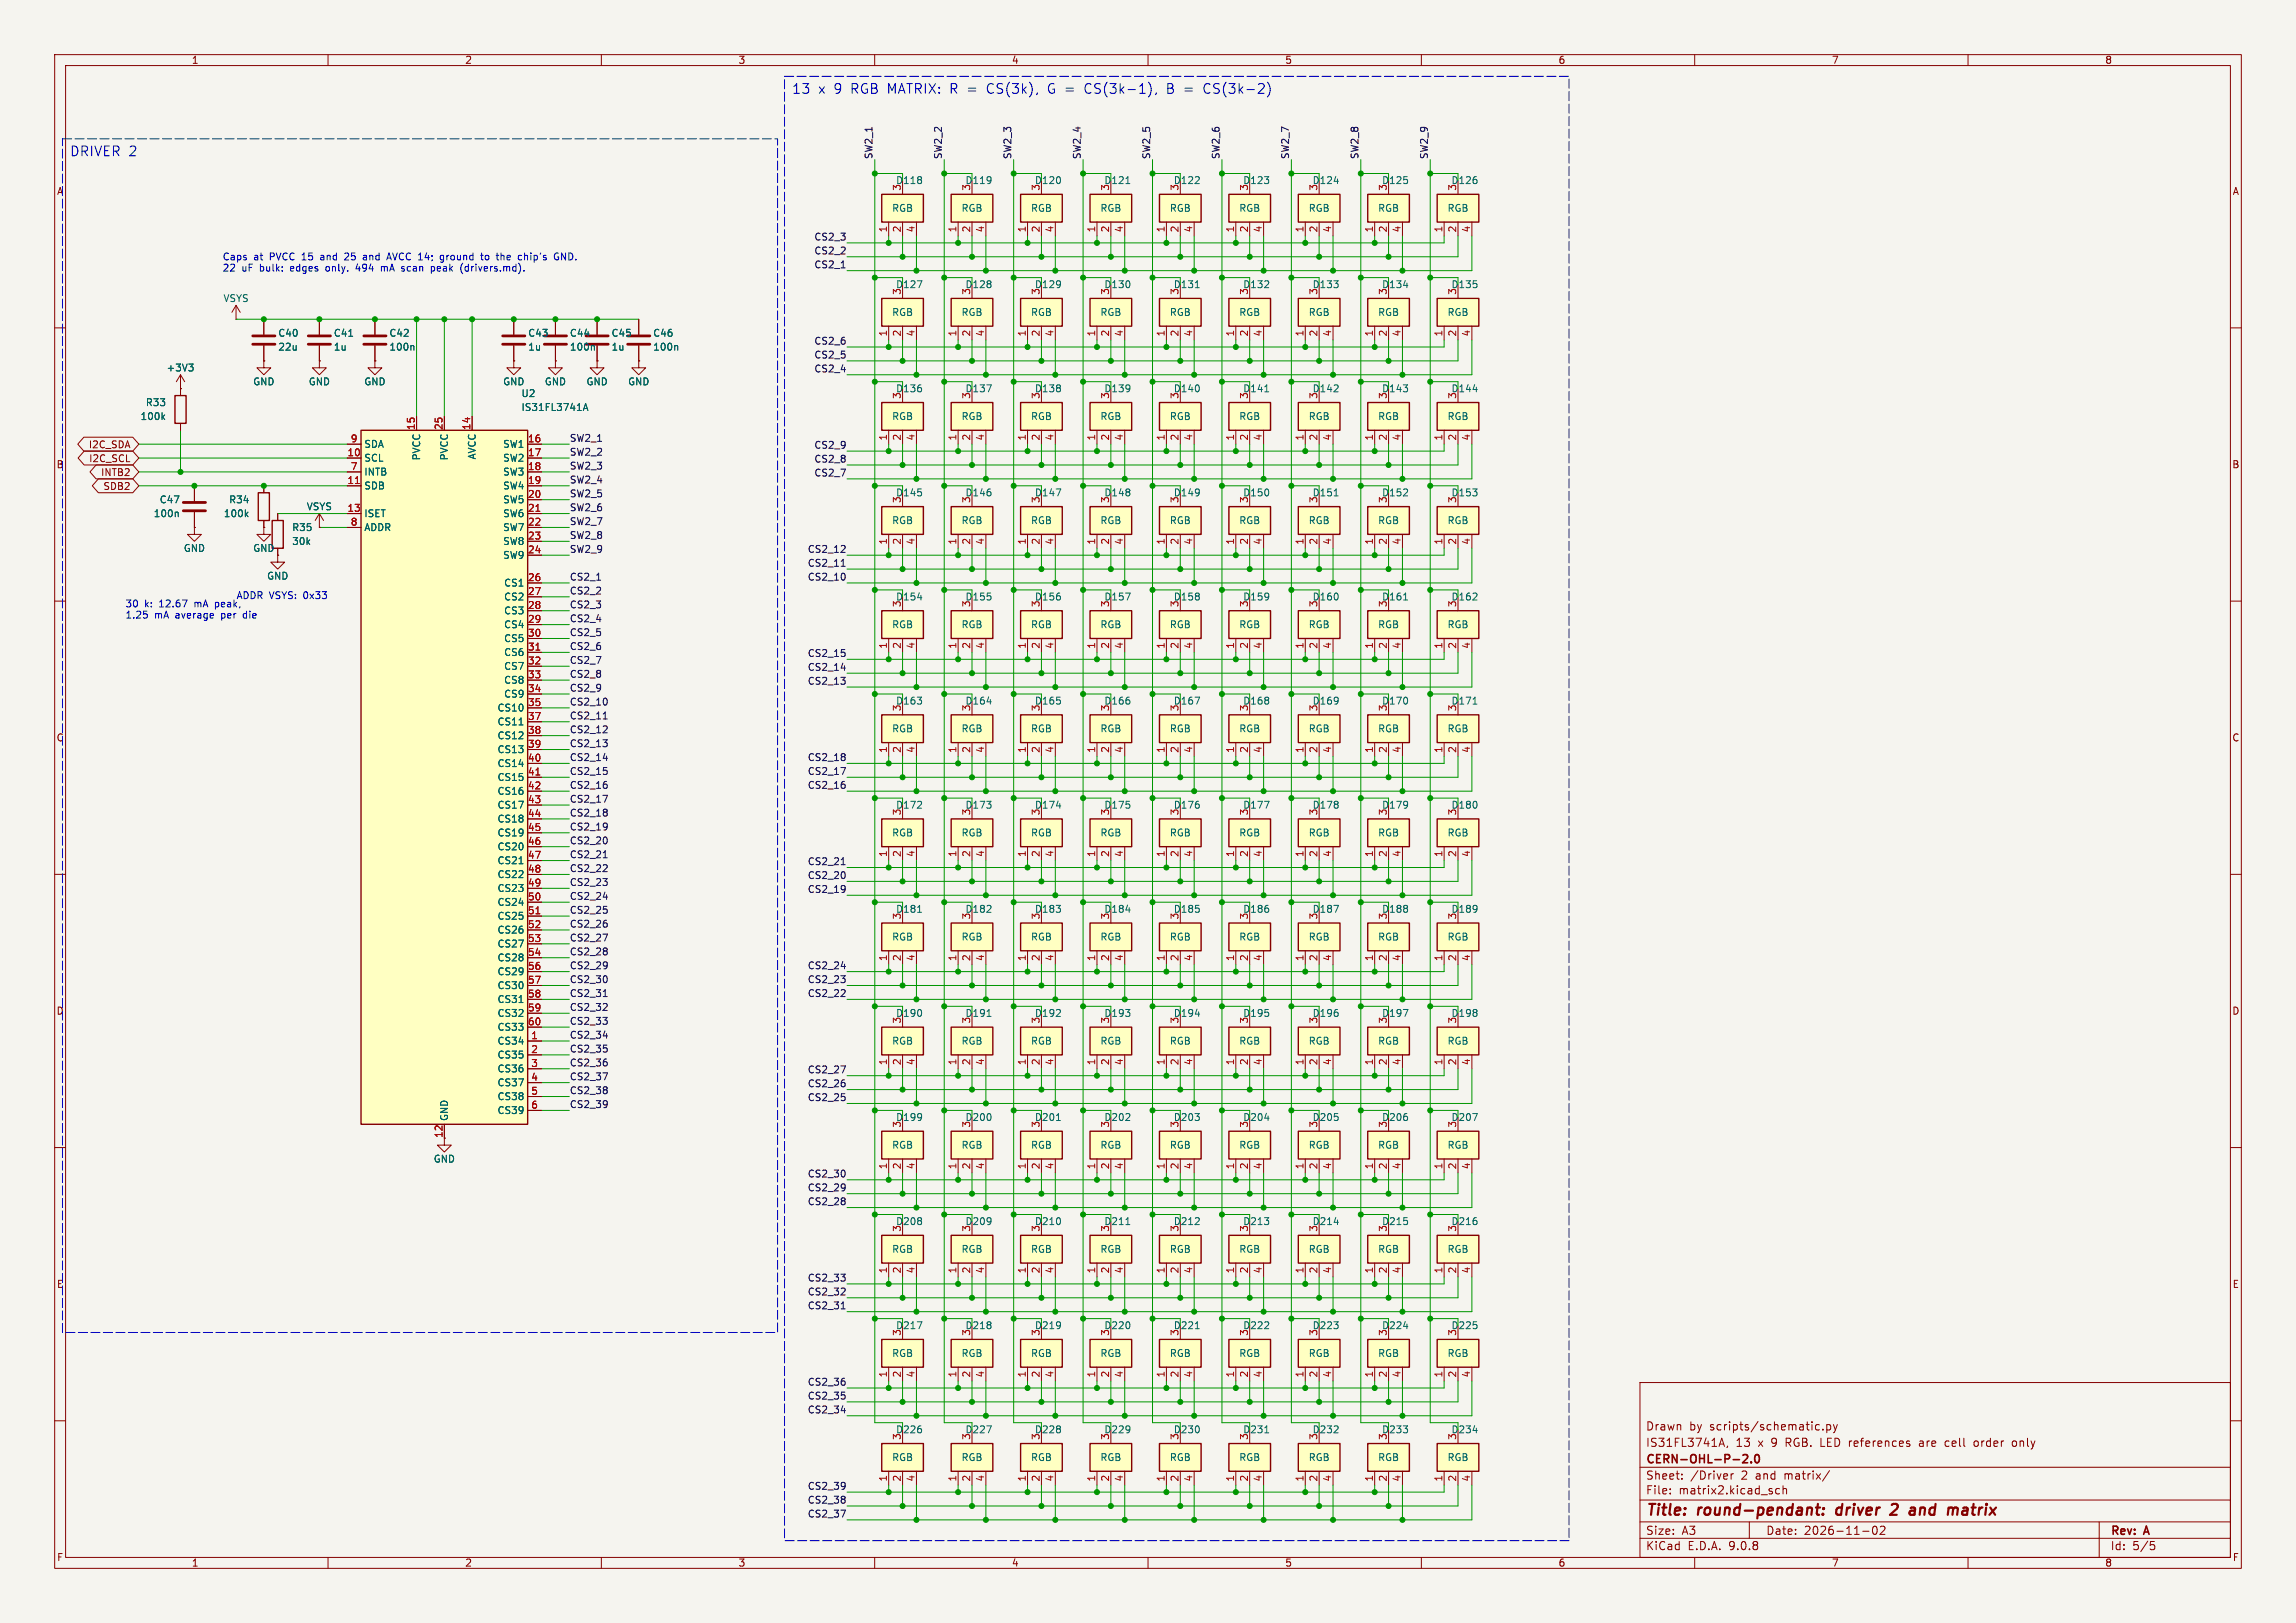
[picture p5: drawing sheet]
<svg xmlns="http://www.w3.org/2000/svg" width="420mm" height="297mm" viewBox="0 0 420 297" stroke-linecap="round" stroke-linejoin="round" font-family="sans-serif">
<defs><g id="words">
<g font-size="2.8" fill="#840000">
<text x="301" y="277.9">Title:</text>
<text x="310.6" y="277.9">round-pendant:</text>
<text x="336.8" y="277.9">driver</text>
<text x="347.6" y="277.9">2</text>
<text x="351.8" y="277.9">and</text>
<text x="359.6" y="277.9">matrix</text>
</g>
<g font-size="2.5" fill="#0000c2">
<text x="144.8" y="17.4">13</text>
<text x="149.6" y="17.4">x 9</text>
<text x="155.7" y="17.4">RGB MATRIX: R =</text>
<text x="180.9" y="17.4">CS(3k),</text>
<text x="192.2" y="17.4">G =</text>
<text x="199.1" y="17.4">CS(3k-1),</text>
<text x="214.2" y="17.4">B =</text>
<text x="221.1" y="17.4">CS(3k-2)</text>
<text x="12.7" y="28.8">DRIVER 2</text>
</g>
<g font-size="2.1" fill="#840000">
<text x="301" y="262">Drawn</text>
<text x="309" y="262">by</text>
<text x="312.8" y="262">scripts/schematic.py</text>
<text x="301" y="268.2">CERN-OHL-P-2.0</text>
<text x="301" y="265">IS31FL3741A,</text>
<text x="317.5" y="265">13</text>
<text x="321.7" y="265">x</text>
<text x="324.2" y="265">9</text>
<text x="326.9" y="265">RGB. LED references</text>
<text x="351.8" y="265">are</text>
<text x="356.7" y="265">cell</text>
<text x="362.1" y="265">order</text>
<text x="369.3" y="265">only</text>
<text x="301" y="273.7">File:</text>
<text x="301" y="271">Sheet:</text>
<text x="307.1" y="273.7">matrix2.kicad_sch</text>
<text x="309.2" y="271">/Driver</text>
<text x="318.6" y="271">2</text>
<text x="321.3" y="271">and</text>
<text x="326.7" y="271">matrix/</text>
<text x="301" y="281.1">Size:</text>
<text x="307.6" y="281.1">A3</text>
<text x="323" y="281.1">Date:</text>
<text x="330" y="281.1">2026-11-02</text>
<text x="386" y="281.3">Rev:</text>
<text x="392.4" y="281.3">A</text>
<text x="301" y="283.9">KiCad</text>
<text x="308.7" y="283.9">E.D.A.</text>
<text x="316.3" y="283.9">9.0.8</text>
<text x="386" y="283.9">Id:</text>
<text x="390.1" y="283.9">5/5</text>
</g>
<g font-size="1.8" fill="#840000">
<text x="35" y="11.9">1</text>
<text x="85" y="11.9">2</text>
<text x="135" y="11.9">3</text>
<text x="185" y="11.9">4</text>
<text x="235" y="11.9">5</text>
<text x="285" y="11.9">6</text>
<text x="335" y="11.9">7</text>
<text x="385" y="11.9">8</text>
<text x="10.3" y="35.9">A</text>
<text x="408.3" y="35.9">A</text>
<text x="16.1" y="82.2">I2C_SDA</text>
<text x="10.3" y="85.9">B</text>
<text x="16.2" y="84.8">I2C_SCL</text>
<text x="18.4" y="87.3">INTB2</text>
<text x="18.8" y="89.9">SDB2</text>
<text x="408.2" y="85.9">B</text>
<text x="10.3" y="135.9">C</text>
<text x="408.2" y="135.9">C</text>
<text x="10.3" y="185.9">D</text>
<text x="408.2" y="185.9">D</text>
<text x="10.3" y="235.9">E</text>
<text x="408.3" y="235.9">E</text>
<text x="10.3" y="285.9">F</text>
<text x="35" y="286.9">1</text>
<text x="85" y="286.9">2</text>
<text x="135" y="286.9">3</text>
<text x="185" y="286.9">4</text>
<text x="235" y="286.9">5</text>
<text x="285" y="286.9">6</text>
<text x="335" y="286.9">7</text>
<text x="385" y="286.9">8</text>
<text x="408.3" y="285.9">F</text>
</g>
<g font-size="1.8" fill="#0f0f0f">
<text x="159.7" y="29.2" transform="rotate(-90 159.7 29.2)">SW2_1</text>
<text x="172.4" y="29.2" transform="rotate(-90 172.4 29.2)">SW2_2</text>
<text x="185.1" y="29.2" transform="rotate(-90 185.1 29.2)">SW2_3</text>
<text x="197.8" y="29.2" transform="rotate(-90 197.8 29.2)">SW2_4</text>
<text x="210.5" y="29.2" transform="rotate(-90 210.5 29.2)">SW2_5</text>
<text x="223.2" y="29.2" transform="rotate(-90 223.2 29.2)">SW2_6</text>
<text x="235.9" y="29.2" transform="rotate(-90 235.9 29.2)">SW2_7</text>
<text x="248.6" y="29.2" transform="rotate(-90 248.6 29.2)">SW2_8</text>
<text x="261.3" y="29.2" transform="rotate(-90 261.3 29.2)">SW2_9</text>
<text x="148.9" y="44.1">CS2_3</text>
<text x="148.9" y="46.6">CS2_2</text>
<text x="148.9" y="49.2">CS2_1</text>
<text x="148.9" y="65.7">CS2_5</text>
<text x="148.9" y="63.2">CS2_6</text>
<text x="148.9" y="68.2">CS2_4</text>
<text x="104.1" y="80.9">SW2_1</text>
<text x="104.1" y="83.5">SW2_2</text>
<text x="148.9" y="82.2">CS2_9</text>
<text x="104.1" y="88.6">SW2_4</text>
<text x="104.1" y="86">SW2_3</text>
<text x="148.9" y="84.7">CS2_8</text>
<text x="148.9" y="87.3">CS2_7</text>
<text x="104.1" y="91.1">SW2_5</text>
<text x="104.1" y="93.6">SW2_6</text>
<text x="104.1" y="101.3">SW2_9</text>
<text x="104.1" y="98.7">SW2_8</text>
<text x="104.1" y="96.2">SW2_7</text>
<text x="147.7" y="101.3">CS2_12</text>
<text x="104.1" y="106.3">CS2_1</text>
<text x="147.7" y="106.3">CS2_10</text>
<text x="147.7" y="103.8">CS2_11</text>
<text x="104.1" y="114">CS2_4</text>
<text x="104.1" y="111.4">CS2_3</text>
<text x="104.1" y="108.9">CS2_2</text>
<text x="104.1" y="119">CS2_6</text>
<text x="104.1" y="116.5">CS2_5</text>
<text x="104.1" y="121.6">CS2_7</text>
<text x="104.1" y="124.1">CS2_8</text>
<text x="147.7" y="125.4">CS2_13</text>
<text x="147.7" y="122.8">CS2_14</text>
<text x="147.7" y="120.3">CS2_15</text>
<text x="104.1" y="129.2">CS2_10</text>
<text x="104.1" y="131.7">CS2_11</text>
<text x="104.1" y="126.7">CS2_9</text>
<text x="104.1" y="134.3">CS2_12</text>
<text x="104.1" y="136.8">CS2_13</text>
<text x="104.1" y="139.4">CS2_14</text>
<text x="104.1" y="141.9">CS2_15</text>
<text x="147.7" y="141.9">CS2_17</text>
<text x="147.7" y="139.4">CS2_18</text>
<text x="104.1" y="144.4">CS2_16</text>
<text x="104.1" y="147">CS2_17</text>
<text x="104.1" y="149.5">CS2_18</text>
<text x="147.7" y="144.4">CS2_16</text>
<text x="104.1" y="154.6">CS2_20</text>
<text x="104.1" y="152.1">CS2_19</text>
<text x="104.1" y="157.1">CS2_21</text>
<text x="104.1" y="159.7">CS2_22</text>
<text x="147.7" y="160.9">CS2_20</text>
<text x="147.7" y="158.4">CS2_21</text>
<text x="104.1" y="162.2">CS2_23</text>
<text x="104.1" y="167.3">CS2_25</text>
<text x="104.1" y="164.8">CS2_24</text>
<text x="147.7" y="163.5">CS2_19</text>
<text x="104.1" y="169.8">CS2_26</text>
<text x="104.1" y="172.4">CS2_27</text>
<text x="104.1" y="180">CS2_30</text>
<text x="104.1" y="177.5">CS2_29</text>
<text x="104.1" y="174.9">CS2_28</text>
<text x="147.7" y="180">CS2_23</text>
<text x="147.7" y="177.5">CS2_24</text>
<text x="104.1" y="185.1">CS2_32</text>
<text x="104.1" y="182.5">CS2_31</text>
<text x="147.7" y="182.5">CS2_22</text>
<text x="104.1" y="190.2">CS2_34</text>
<text x="104.1" y="187.6">CS2_33</text>
<text x="104.1" y="197.8">CS2_37</text>
<text x="104.1" y="195.2">CS2_36</text>
<text x="104.1" y="192.7">CS2_35</text>
<text x="147.7" y="196.5">CS2_27</text>
<text x="104.1" y="200.3">CS2_38</text>
<text x="104.1" y="202.9">CS2_39</text>
<text x="147.7" y="201.6">CS2_25</text>
<text x="147.7" y="199">CS2_26</text>
<text x="147.7" y="215.6">CS2_30</text>
<text x="147.7" y="220.6">CS2_28</text>
<text x="147.7" y="218.1">CS2_29</text>
<text x="147.7" y="234.6">CS2_33</text>
<text x="147.7" y="237.1">CS2_32</text>
<text x="147.7" y="239.7">CS2_31</text>
<text x="147.7" y="253.7">CS2_36</text>
<text x="147.7" y="256.2">CS2_35</text>
<text x="147.7" y="258.7">CS2_34</text>
<text x="147.7" y="272.7">CS2_39</text>
<text x="147.7" y="275.2">CS2_38</text>
<text x="147.7" y="277.8">CS2_37</text>
</g>
<g font-size="1.8" fill="#006464">
<text x="163.8" y="33.9">D118</text>
<text x="164.8" y="35" transform="rotate(-90 164.8 35)">3</text>
<text x="176.5" y="33.9">D119</text>
<text x="177.5" y="35" transform="rotate(-90 177.5 35)">3</text>
<text x="189.2" y="33.9">D120</text>
<text x="190.2" y="35" transform="rotate(-90 190.2 35)">3</text>
<text x="201.9" y="33.9">D121</text>
<text x="202.9" y="35" transform="rotate(-90 202.9 35)">3</text>
<text x="214.6" y="33.9">D122</text>
<text x="215.6" y="35" transform="rotate(-90 215.6 35)">3</text>
<text x="227.3" y="33.9">D123</text>
<text x="228.3" y="35" transform="rotate(-90 228.3 35)">3</text>
<text x="240" y="33.9">D124</text>
<text x="241" y="35" transform="rotate(-90 241 35)">3</text>
<text x="252.7" y="33.9">D125</text>
<text x="253.7" y="35" transform="rotate(-90 253.7 35)">3</text>
<text x="265.4" y="33.9">D126</text>
<text x="266.4" y="35" transform="rotate(-90 266.4 35)">3</text>
<text x="163.1" y="39">RGB</text>
<text x="175.8" y="39">RGB</text>
<text x="188.5" y="39">RGB</text>
<text x="201.2" y="39">RGB</text>
<text x="213.9" y="39">RGB</text>
<text x="226.6" y="39">RGB</text>
<text x="239.3" y="39">RGB</text>
<text x="252" y="39">RGB</text>
<text x="264.7" y="39">RGB</text>
<text x="163.8" y="52.9">D127</text>
<text x="176.5" y="52.9">D128</text>
<text x="189.2" y="52.9">D129</text>
<text x="201.9" y="52.9">D130</text>
<text x="214.6" y="52.9">D131</text>
<text x="227.3" y="52.9">D132</text>
<text x="240" y="52.9">D133</text>
<text x="252.7" y="52.9">D134</text>
<text x="265.4" y="52.9">D135</text>
<text x="40.8" y="55.5">VSYS</text>
<text x="163.1" y="58">RGB</text>
<text x="164.8" y="54" transform="rotate(-90 164.8 54)">3</text>
<text x="175.8" y="58">RGB</text>
<text x="177.5" y="54" transform="rotate(-90 177.5 54)">3</text>
<text x="188.5" y="58">RGB</text>
<text x="190.2" y="54" transform="rotate(-90 190.2 54)">3</text>
<text x="201.2" y="58">RGB</text>
<text x="202.9" y="54" transform="rotate(-90 202.9 54)">3</text>
<text x="213.9" y="58">RGB</text>
<text x="215.6" y="54" transform="rotate(-90 215.6 54)">3</text>
<text x="226.6" y="58">RGB</text>
<text x="228.3" y="54" transform="rotate(-90 228.3 54)">3</text>
<text x="239.3" y="58">RGB</text>
<text x="241" y="54" transform="rotate(-90 241 54)">3</text>
<text x="252" y="58">RGB</text>
<text x="253.7" y="54" transform="rotate(-90 253.7 54)">3</text>
<text x="264.7" y="58">RGB</text>
<text x="266.4" y="54" transform="rotate(-90 266.4 54)">3</text>
<text x="50.8" y="61.8">C40</text>
<text x="50.8" y="64.4">22u</text>
<text x="61" y="64.4">1u</text>
<text x="61" y="61.8">C41</text>
<text x="71.1" y="64.4">100n</text>
<text x="71.1" y="61.8">C42</text>
<text x="96.5" y="64.4">1u</text>
<text x="96.5" y="61.8">C43</text>
<text x="104.1" y="64.4">100n</text>
<text x="104.1" y="61.8">C44</text>
<text x="111.8" y="64.4">1u</text>
<text x="111.8" y="61.8">C45</text>
<text x="119.4" y="64.4">100n</text>
<text x="119.4" y="61.8">C46</text>
<text x="30.4" y="68.2">+3V3</text>
<text x="46.2" y="70.7">GND</text>
<text x="56.4" y="70.7">GND</text>
<text x="66.5" y="70.7">GND</text>
<text x="91.9" y="70.7">GND</text>
<text x="99.6" y="70.7">GND</text>
<text x="107.2" y="70.7">GND</text>
<text x="114.8" y="70.7">GND</text>
<text x="163.8" y="72">D136</text>
<text x="176.5" y="72">D137</text>
<text x="189.2" y="72">D138</text>
<text x="201.9" y="72">D139</text>
<text x="214.6" y="72">D140</text>
<text x="227.3" y="72">D141</text>
<text x="240" y="72">D142</text>
<text x="252.7" y="72">D143</text>
<text x="265.4" y="72">D144</text>
<text x="25.6" y="77.1">100k</text>
<text x="26.6" y="74.5">R33</text>
<text x="95.3" y="72.9">U2</text>
<text x="95.3" y="75.4">IS31FL3741A</text>
<text x="163.1" y="77.1">RGB</text>
<text x="164.8" y="73.1" transform="rotate(-90 164.8 73.1)">3</text>
<text x="175.8" y="77.1">RGB</text>
<text x="177.5" y="73.1" transform="rotate(-90 177.5 73.1)">3</text>
<text x="188.5" y="77.1">RGB</text>
<text x="190.2" y="73.1" transform="rotate(-90 190.2 73.1)">3</text>
<text x="201.2" y="77.1">RGB</text>
<text x="202.9" y="73.1" transform="rotate(-90 202.9 73.1)">3</text>
<text x="213.9" y="77.1">RGB</text>
<text x="215.6" y="73.1" transform="rotate(-90 215.6 73.1)">3</text>
<text x="226.6" y="77.1">RGB</text>
<text x="228.3" y="73.1" transform="rotate(-90 228.3 73.1)">3</text>
<text x="239.3" y="77.1">RGB</text>
<text x="241" y="73.1" transform="rotate(-90 241 73.1)">3</text>
<text x="252" y="77.1">RGB</text>
<text x="253.7" y="73.1" transform="rotate(-90 253.7 73.1)">3</text>
<text x="264.7" y="77.1">RGB</text>
<text x="266.4" y="73.1" transform="rotate(-90 266.4 73.1)">3</text>
<text x="66.5" y="82.1">SDA</text>
<text x="91.9" y="82.1">SW1</text>
<text x="66.5" y="84.7">SCL</text>
<text x="66.5" y="87.2">INTB</text>
<text x="66.5" y="89.8">SDB</text>
<text x="77.1" y="84.3" transform="rotate(-90 77.1 84.3)">PVCC</text>
<text x="82.1" y="84.3" transform="rotate(-90 82.1 84.3)">PVCC</text>
<text x="87.2" y="84.2" transform="rotate(-90 87.2 84.2)">AVCC</text>
<text x="91.9" y="84.7">SW2</text>
<text x="91.9" y="87.2">SW3</text>
<text x="91.9" y="89.8">SW4</text>
<text x="28" y="94.8">100n</text>
<text x="29.1" y="92.3">C47</text>
<text x="40.9" y="94.8">100k</text>
<text x="41.8" y="92.3">R34</text>
<text x="56" y="93.6">VSYS</text>
<text x="66.5" y="94.8">ISET</text>
<text x="91.9" y="92.3">SW5</text>
<text x="91.9" y="94.8">SW6</text>
<text x="163.8" y="91">D145</text>
<text x="164.8" y="92.1" transform="rotate(-90 164.8 92.1)">3</text>
<text x="176.5" y="91">D146</text>
<text x="177.5" y="92.1" transform="rotate(-90 177.5 92.1)">3</text>
<text x="189.2" y="91">D147</text>
<text x="190.2" y="92.1" transform="rotate(-90 190.2 92.1)">3</text>
<text x="201.9" y="91">D148</text>
<text x="202.9" y="92.1" transform="rotate(-90 202.9 92.1)">3</text>
<text x="214.6" y="91">D149</text>
<text x="215.6" y="92.1" transform="rotate(-90 215.6 92.1)">3</text>
<text x="227.3" y="91">D150</text>
<text x="228.3" y="92.1" transform="rotate(-90 228.3 92.1)">3</text>
<text x="240" y="91">D151</text>
<text x="241" y="92.1" transform="rotate(-90 241 92.1)">3</text>
<text x="252.7" y="91">D152</text>
<text x="253.7" y="92.1" transform="rotate(-90 253.7 92.1)">3</text>
<text x="265.4" y="91">D153</text>
<text x="266.4" y="92.1" transform="rotate(-90 266.4 92.1)">3</text>
<text x="33.5" y="101.2">GND</text>
<text x="46.2" y="101.2">GND</text>
<text x="53.3" y="99.9">30k</text>
<text x="53.3" y="97.4">R35</text>
<text x="66.5" y="97.4">ADDR</text>
<text x="91.9" y="97.4">SW7</text>
<text x="91.9" y="99.9">SW8</text>
<text x="163.1" y="96.1">RGB</text>
<text x="175.8" y="96.1">RGB</text>
<text x="188.5" y="96.1">RGB</text>
<text x="201.2" y="96.1">RGB</text>
<text x="213.9" y="96.1">RGB</text>
<text x="226.6" y="96.1">RGB</text>
<text x="239.3" y="96.1">RGB</text>
<text x="252" y="96.1">RGB</text>
<text x="264.7" y="96.1">RGB</text>
<text x="48.8" y="106.3">GND</text>
<text x="91.9" y="102.5">SW9</text>
<text x="92.1" y="107.5">CS1</text>
<text x="92.1" y="110.1">CS2</text>
<text x="92.1" y="112.6">CS3</text>
<text x="163.8" y="110.1">D154</text>
<text x="164.8" y="111.2" transform="rotate(-90 164.8 111.2)">3</text>
<text x="176.5" y="110.1">D155</text>
<text x="177.5" y="111.2" transform="rotate(-90 177.5 111.2)">3</text>
<text x="189.2" y="110.1">D156</text>
<text x="190.2" y="111.2" transform="rotate(-90 190.2 111.2)">3</text>
<text x="201.9" y="110.1">D157</text>
<text x="202.9" y="111.2" transform="rotate(-90 202.9 111.2)">3</text>
<text x="214.6" y="110.1">D158</text>
<text x="215.6" y="111.2" transform="rotate(-90 215.6 111.2)">3</text>
<text x="227.3" y="110.1">D159</text>
<text x="228.3" y="111.2" transform="rotate(-90 228.3 111.2)">3</text>
<text x="240" y="110.1">D160</text>
<text x="241" y="111.2" transform="rotate(-90 241 111.2)">3</text>
<text x="252.7" y="110.1">D161</text>
<text x="253.7" y="111.2" transform="rotate(-90 253.7 111.2)">3</text>
<text x="265.4" y="110.1">D162</text>
<text x="266.4" y="111.2" transform="rotate(-90 266.4 111.2)">3</text>
<text x="92.1" y="115.2">CS4</text>
<text x="92.1" y="117.7">CS5</text>
<text x="163.1" y="115.2">RGB</text>
<text x="175.8" y="115.2">RGB</text>
<text x="188.5" y="115.2">RGB</text>
<text x="201.2" y="115.2">RGB</text>
<text x="213.9" y="115.2">RGB</text>
<text x="226.6" y="115.2">RGB</text>
<text x="239.3" y="115.2">RGB</text>
<text x="252" y="115.2">RGB</text>
<text x="264.7" y="115.2">RGB</text>
<text x="92.1" y="120.2">CS6</text>
<text x="92.1" y="122.8">CS7</text>
<text x="92.1" y="125.3">CS8</text>
<text x="90.9" y="130.4">CS10</text>
<text x="92.1" y="127.9">CS9</text>
<text x="163.8" y="129.1">D163</text>
<text x="164.8" y="130.2" transform="rotate(-90 164.8 130.2)">3</text>
<text x="176.5" y="129.1">D164</text>
<text x="177.5" y="130.2" transform="rotate(-90 177.5 130.2)">3</text>
<text x="189.2" y="129.1">D165</text>
<text x="190.2" y="130.2" transform="rotate(-90 190.2 130.2)">3</text>
<text x="201.9" y="129.1">D166</text>
<text x="202.9" y="130.2" transform="rotate(-90 202.9 130.2)">3</text>
<text x="214.6" y="129.1">D167</text>
<text x="215.6" y="130.2" transform="rotate(-90 215.6 130.2)">3</text>
<text x="227.3" y="129.1">D168</text>
<text x="228.3" y="130.2" transform="rotate(-90 228.3 130.2)">3</text>
<text x="240" y="129.1">D169</text>
<text x="241" y="130.2" transform="rotate(-90 241 130.2)">3</text>
<text x="252.7" y="129.1">D170</text>
<text x="253.7" y="130.2" transform="rotate(-90 253.7 130.2)">3</text>
<text x="265.4" y="129.1">D171</text>
<text x="266.4" y="130.2" transform="rotate(-90 266.4 130.2)">3</text>
<text x="90.9" y="132.9">CS11</text>
<text x="90.9" y="135.5">CS12</text>
<text x="163.1" y="134.2">RGB</text>
<text x="175.8" y="134.2">RGB</text>
<text x="188.5" y="134.2">RGB</text>
<text x="201.2" y="134.2">RGB</text>
<text x="213.9" y="134.2">RGB</text>
<text x="226.6" y="134.2">RGB</text>
<text x="239.3" y="134.2">RGB</text>
<text x="252" y="134.2">RGB</text>
<text x="264.7" y="134.2">RGB</text>
<text x="90.9" y="138">CS13</text>
<text x="90.9" y="140.6">CS14</text>
<text x="90.9" y="143.1">CS15</text>
<text x="90.9" y="145.6">CS16</text>
<text x="90.9" y="148.2">CS17</text>
<text x="163.8" y="148.2">D172</text>
<text x="164.8" y="149.3" transform="rotate(-90 164.8 149.3)">3</text>
<text x="176.5" y="148.2">D173</text>
<text x="177.5" y="149.3" transform="rotate(-90 177.5 149.3)">3</text>
<text x="189.2" y="148.2">D174</text>
<text x="190.2" y="149.3" transform="rotate(-90 190.2 149.3)">3</text>
<text x="201.9" y="148.2">D175</text>
<text x="202.9" y="149.3" transform="rotate(-90 202.9 149.3)">3</text>
<text x="214.6" y="148.2">D176</text>
<text x="215.6" y="149.3" transform="rotate(-90 215.6 149.3)">3</text>
<text x="227.3" y="148.2">D177</text>
<text x="228.3" y="149.3" transform="rotate(-90 228.3 149.3)">3</text>
<text x="240" y="148.2">D178</text>
<text x="241" y="149.3" transform="rotate(-90 241 149.3)">3</text>
<text x="252.7" y="148.2">D179</text>
<text x="253.7" y="149.3" transform="rotate(-90 253.7 149.3)">3</text>
<text x="265.4" y="148.2">D180</text>
<text x="266.4" y="149.3" transform="rotate(-90 266.4 149.3)">3</text>
<text x="90.9" y="150.7">CS18</text>
<text x="90.9" y="153.3">CS19</text>
<text x="90.9" y="155.8">CS20</text>
<text x="163.1" y="153.3">RGB</text>
<text x="175.8" y="153.3">RGB</text>
<text x="188.5" y="153.3">RGB</text>
<text x="201.2" y="153.3">RGB</text>
<text x="213.9" y="153.3">RGB</text>
<text x="226.6" y="153.3">RGB</text>
<text x="239.3" y="153.3">RGB</text>
<text x="252" y="153.3">RGB</text>
<text x="264.7" y="153.3">RGB</text>
<text x="90.9" y="158.3">CS21</text>
<text x="90.9" y="160.9">CS22</text>
<text x="90.9" y="163.4">CS23</text>
<text x="90.9" y="166">CS24</text>
<text x="163.8" y="167.2">D181</text>
<text x="176.5" y="167.2">D182</text>
<text x="189.2" y="167.2">D183</text>
<text x="201.9" y="167.2">D184</text>
<text x="214.6" y="167.2">D185</text>
<text x="227.3" y="167.2">D186</text>
<text x="240" y="167.2">D187</text>
<text x="252.7" y="167.2">D188</text>
<text x="265.4" y="167.2">D189</text>
<text x="90.9" y="168.5">CS25</text>
<text x="90.9" y="171">CS26</text>
<text x="90.9" y="173.6">CS27</text>
<text x="163.1" y="172.3">RGB</text>
<text x="164.8" y="168.3" transform="rotate(-90 164.8 168.3)">3</text>
<text x="175.8" y="172.3">RGB</text>
<text x="177.5" y="168.3" transform="rotate(-90 177.5 168.3)">3</text>
<text x="188.5" y="172.3">RGB</text>
<text x="190.2" y="168.3" transform="rotate(-90 190.2 168.3)">3</text>
<text x="201.2" y="172.3">RGB</text>
<text x="202.9" y="168.3" transform="rotate(-90 202.9 168.3)">3</text>
<text x="213.9" y="172.3">RGB</text>
<text x="215.6" y="168.3" transform="rotate(-90 215.6 168.3)">3</text>
<text x="226.6" y="172.3">RGB</text>
<text x="228.3" y="168.3" transform="rotate(-90 228.3 168.3)">3</text>
<text x="239.3" y="172.3">RGB</text>
<text x="241" y="168.3" transform="rotate(-90 241 168.3)">3</text>
<text x="252" y="172.3">RGB</text>
<text x="253.7" y="168.3" transform="rotate(-90 253.7 168.3)">3</text>
<text x="264.7" y="172.3">RGB</text>
<text x="266.4" y="168.3" transform="rotate(-90 266.4 168.3)">3</text>
<text x="90.9" y="176.1">CS28</text>
<text x="90.9" y="178.7">CS29</text>
<text x="90.9" y="181.2">CS30</text>
<text x="90.9" y="183.7">CS31</text>
<text x="90.9" y="186.3">CS32</text>
<text x="90.9" y="188.8">CS33</text>
<text x="90.9" y="191.4">CS34</text>
<text x="163.1" y="191.4">RGB</text>
<text x="163.8" y="186.3">D190</text>
<text x="164.8" y="187.4" transform="rotate(-90 164.8 187.4)">3</text>
<text x="175.8" y="191.4">RGB</text>
<text x="176.5" y="186.3">D191</text>
<text x="177.5" y="187.4" transform="rotate(-90 177.5 187.4)">3</text>
<text x="188.5" y="191.4">RGB</text>
<text x="189.2" y="186.3">D192</text>
<text x="190.2" y="187.4" transform="rotate(-90 190.2 187.4)">3</text>
<text x="201.2" y="191.4">RGB</text>
<text x="201.9" y="186.3">D193</text>
<text x="202.9" y="187.4" transform="rotate(-90 202.9 187.4)">3</text>
<text x="213.9" y="191.4">RGB</text>
<text x="214.6" y="186.3">D194</text>
<text x="215.6" y="187.4" transform="rotate(-90 215.6 187.4)">3</text>
<text x="226.6" y="191.4">RGB</text>
<text x="227.3" y="186.3">D195</text>
<text x="228.3" y="187.4" transform="rotate(-90 228.3 187.4)">3</text>
<text x="239.3" y="191.4">RGB</text>
<text x="240" y="186.3">D196</text>
<text x="241" y="187.4" transform="rotate(-90 241 187.4)">3</text>
<text x="252" y="191.4">RGB</text>
<text x="252.7" y="186.3">D197</text>
<text x="253.7" y="187.4" transform="rotate(-90 253.7 187.4)">3</text>
<text x="264.7" y="191.4">RGB</text>
<text x="265.4" y="186.3">D198</text>
<text x="266.4" y="187.4" transform="rotate(-90 266.4 187.4)">3</text>
<text x="90.9" y="193.9">CS35</text>
<text x="90.9" y="196.4">CS36</text>
<text x="90.9" y="199">CS37</text>
<text x="90.9" y="201.5">CS38</text>
<text x="82.1" y="205.2" transform="rotate(-90 82.1 205.2)">GND</text>
<text x="90.9" y="204.1">CS39</text>
<text x="163.8" y="205.3">D199</text>
<text x="164.8" y="206.4" transform="rotate(-90 164.8 206.4)">3</text>
<text x="176.5" y="205.3">D200</text>
<text x="177.5" y="206.4" transform="rotate(-90 177.5 206.4)">3</text>
<text x="189.2" y="205.3">D201</text>
<text x="190.2" y="206.4" transform="rotate(-90 190.2 206.4)">3</text>
<text x="201.9" y="205.3">D202</text>
<text x="202.9" y="206.4" transform="rotate(-90 202.9 206.4)">3</text>
<text x="214.6" y="205.3">D203</text>
<text x="215.6" y="206.4" transform="rotate(-90 215.6 206.4)">3</text>
<text x="227.3" y="205.3">D204</text>
<text x="228.3" y="206.4" transform="rotate(-90 228.3 206.4)">3</text>
<text x="240" y="205.3">D205</text>
<text x="241" y="206.4" transform="rotate(-90 241 206.4)">3</text>
<text x="252.7" y="205.3">D206</text>
<text x="253.7" y="206.4" transform="rotate(-90 253.7 206.4)">3</text>
<text x="265.4" y="205.3">D207</text>
<text x="266.4" y="206.4" transform="rotate(-90 266.4 206.4)">3</text>
<text x="79.2" y="213">GND</text>
<text x="163.1" y="210.4">RGB</text>
<text x="175.8" y="210.4">RGB</text>
<text x="188.5" y="210.4">RGB</text>
<text x="201.2" y="210.4">RGB</text>
<text x="213.9" y="210.4">RGB</text>
<text x="226.6" y="210.4">RGB</text>
<text x="239.3" y="210.4">RGB</text>
<text x="252" y="210.4">RGB</text>
<text x="264.7" y="210.4">RGB</text>
<text x="163.8" y="224.4">D208</text>
<text x="164.8" y="225.5" transform="rotate(-90 164.8 225.5)">3</text>
<text x="176.5" y="224.4">D209</text>
<text x="177.5" y="225.5" transform="rotate(-90 177.5 225.5)">3</text>
<text x="189.2" y="224.4">D210</text>
<text x="190.2" y="225.5" transform="rotate(-90 190.2 225.5)">3</text>
<text x="201.9" y="224.4">D211</text>
<text x="202.9" y="225.5" transform="rotate(-90 202.9 225.5)">3</text>
<text x="214.6" y="224.4">D212</text>
<text x="215.6" y="225.5" transform="rotate(-90 215.6 225.5)">3</text>
<text x="227.3" y="224.4">D213</text>
<text x="228.3" y="225.5" transform="rotate(-90 228.3 225.5)">3</text>
<text x="240" y="224.4">D214</text>
<text x="241" y="225.5" transform="rotate(-90 241 225.5)">3</text>
<text x="252.7" y="224.4">D215</text>
<text x="253.7" y="225.5" transform="rotate(-90 253.7 225.5)">3</text>
<text x="265.4" y="224.4">D216</text>
<text x="266.4" y="225.5" transform="rotate(-90 266.4 225.5)">3</text>
<text x="163.1" y="229.5">RGB</text>
<text x="175.8" y="229.5">RGB</text>
<text x="188.5" y="229.5">RGB</text>
<text x="201.2" y="229.5">RGB</text>
<text x="213.9" y="229.5">RGB</text>
<text x="226.6" y="229.5">RGB</text>
<text x="239.3" y="229.5">RGB</text>
<text x="252" y="229.5">RGB</text>
<text x="264.7" y="229.5">RGB</text>
<text x="163.8" y="243.4">D217</text>
<text x="164.8" y="244.5" transform="rotate(-90 164.8 244.5)">3</text>
<text x="176.5" y="243.4">D218</text>
<text x="177.5" y="244.5" transform="rotate(-90 177.5 244.5)">3</text>
<text x="189.2" y="243.4">D219</text>
<text x="190.2" y="244.5" transform="rotate(-90 190.2 244.5)">3</text>
<text x="201.9" y="243.4">D220</text>
<text x="202.9" y="244.5" transform="rotate(-90 202.9 244.5)">3</text>
<text x="214.6" y="243.4">D221</text>
<text x="215.6" y="244.5" transform="rotate(-90 215.6 244.5)">3</text>
<text x="227.3" y="243.4">D222</text>
<text x="228.3" y="244.5" transform="rotate(-90 228.3 244.5)">3</text>
<text x="240" y="243.4">D223</text>
<text x="241" y="244.5" transform="rotate(-90 241 244.5)">3</text>
<text x="252.7" y="243.4">D224</text>
<text x="253.7" y="244.5" transform="rotate(-90 253.7 244.5)">3</text>
<text x="265.4" y="243.4">D225</text>
<text x="266.4" y="244.5" transform="rotate(-90 266.4 244.5)">3</text>
<text x="163.1" y="248.5">RGB</text>
<text x="175.8" y="248.5">RGB</text>
<text x="188.5" y="248.5">RGB</text>
<text x="201.2" y="248.5">RGB</text>
<text x="213.9" y="248.5">RGB</text>
<text x="226.6" y="248.5">RGB</text>
<text x="239.3" y="248.5">RGB</text>
<text x="252" y="248.5">RGB</text>
<text x="264.7" y="248.5">RGB</text>
<text x="163.8" y="262.5">D226</text>
<text x="164.8" y="263.6" transform="rotate(-90 164.8 263.6)">3</text>
<text x="176.5" y="262.5">D227</text>
<text x="177.5" y="263.6" transform="rotate(-90 177.5 263.6)">3</text>
<text x="189.2" y="262.5">D228</text>
<text x="190.2" y="263.6" transform="rotate(-90 190.2 263.6)">3</text>
<text x="201.9" y="262.5">D229</text>
<text x="202.9" y="263.6" transform="rotate(-90 202.9 263.6)">3</text>
<text x="214.6" y="262.5">D230</text>
<text x="215.6" y="263.6" transform="rotate(-90 215.6 263.6)">3</text>
<text x="227.3" y="262.5">D231</text>
<text x="228.3" y="263.6" transform="rotate(-90 228.3 263.6)">3</text>
<text x="240" y="262.5">D232</text>
<text x="241" y="263.6" transform="rotate(-90 241 263.6)">3</text>
<text x="252.7" y="262.5">D233</text>
<text x="253.7" y="263.6" transform="rotate(-90 253.7 263.6)">3</text>
<text x="265.4" y="262.5">D234</text>
<text x="266.4" y="263.6" transform="rotate(-90 266.4 263.6)">3</text>
<text x="163.1" y="267.6">RGB</text>
<text x="175.8" y="267.6">RGB</text>
<text x="188.5" y="267.6">RGB</text>
<text x="201.2" y="267.6">RGB</text>
<text x="213.9" y="267.6">RGB</text>
<text x="226.6" y="267.6">RGB</text>
<text x="239.3" y="267.6">RGB</text>
<text x="252" y="267.6">RGB</text>
<text x="264.7" y="267.6">RGB</text>
</g>
<g font-size="1.8" fill="#0000c2">
<text x="40.6" y="47.9">Caps</text>
<text x="46.4" y="47.9">at</text>
<text x="49.5" y="47.9">PVCC 15</text>
<text x="59.1" y="47.9">and</text>
<text x="63.7" y="47.9">25</text>
<text x="67.3" y="47.9">and</text>
<text x="71.9" y="47.9">AVCC 14;</text>
<text x="82" y="47.9">ground</text>
<text x="89.7" y="47.9">to</text>
<text x="92.8" y="47.9">the</text>
<text x="96.9" y="47.9">chip's</text>
<text x="103.7" y="47.9">GND.</text>
<text x="40.6" y="49.9">22</text>
<text x="44.2" y="49.9">uF</text>
<text x="47.6" y="49.9">bulk:</text>
<text x="53.4" y="49.9">edges</text>
<text x="60.1" y="49.9">only.</text>
<text x="65.8" y="49.9">494</text>
<text x="70.6" y="49.9">mA</text>
<text x="74.5" y="49.9">scan</text>
<text x="80.1" y="49.9">peak</text>
<text x="85.7" y="49.9">(drivers.md).</text>
<text x="22.9" y="111.4">30</text>
<text x="22.9" y="113.4">1.25</text>
<text x="26.4" y="111.4">k:</text>
<text x="28.3" y="113.4">mA</text>
<text x="29.3" y="111.4">12.67</text>
<text x="32.2" y="113.4">average</text>
<text x="35.9" y="111.4">mA</text>
<text x="39.8" y="111.4">peak,</text>
<text x="40.8" y="113.4">per</text>
<text x="43.2" y="109.8">ADDR VSYS: 0x33</text>
<text x="45" y="113.4">die</text>
</g>
<g font-size="1.8" fill="#a90000">
<text x="162.3" y="42.6" transform="rotate(-90 162.3 42.6)">1</text>
<text x="164.8" y="42.6" transform="rotate(-90 164.8 42.6)">2</text>
<text x="167.4" y="42.6" transform="rotate(-90 167.4 42.6)">4</text>
<text x="175" y="42.6" transform="rotate(-90 175 42.6)">1</text>
<text x="177.5" y="42.6" transform="rotate(-90 177.5 42.6)">2</text>
<text x="180.1" y="42.6" transform="rotate(-90 180.1 42.6)">4</text>
<text x="187.7" y="42.6" transform="rotate(-90 187.7 42.6)">1</text>
<text x="190.2" y="42.6" transform="rotate(-90 190.2 42.6)">2</text>
<text x="192.8" y="42.6" transform="rotate(-90 192.8 42.6)">4</text>
<text x="200.4" y="42.6" transform="rotate(-90 200.4 42.6)">1</text>
<text x="202.9" y="42.6" transform="rotate(-90 202.9 42.6)">2</text>
<text x="205.5" y="42.6" transform="rotate(-90 205.5 42.6)">4</text>
<text x="213.1" y="42.6" transform="rotate(-90 213.1 42.6)">1</text>
<text x="215.6" y="42.6" transform="rotate(-90 215.6 42.6)">2</text>
<text x="218.2" y="42.6" transform="rotate(-90 218.2 42.6)">4</text>
<text x="225.8" y="42.6" transform="rotate(-90 225.8 42.6)">1</text>
<text x="228.3" y="42.6" transform="rotate(-90 228.3 42.6)">2</text>
<text x="230.9" y="42.6" transform="rotate(-90 230.9 42.6)">4</text>
<text x="238.5" y="42.6" transform="rotate(-90 238.5 42.6)">1</text>
<text x="241" y="42.6" transform="rotate(-90 241 42.6)">2</text>
<text x="243.6" y="42.6" transform="rotate(-90 243.6 42.6)">4</text>
<text x="251.2" y="42.6" transform="rotate(-90 251.2 42.6)">1</text>
<text x="253.7" y="42.6" transform="rotate(-90 253.7 42.6)">2</text>
<text x="256.3" y="42.6" transform="rotate(-90 256.3 42.6)">4</text>
<text x="263.9" y="42.6" transform="rotate(-90 263.9 42.6)">1</text>
<text x="266.4" y="42.6" transform="rotate(-90 266.4 42.6)">2</text>
<text x="269" y="42.6" transform="rotate(-90 269 42.6)">4</text>
<text x="162.3" y="61.7" transform="rotate(-90 162.3 61.7)">1</text>
<text x="164.8" y="61.7" transform="rotate(-90 164.8 61.7)">2</text>
<text x="167.4" y="61.7" transform="rotate(-90 167.4 61.7)">4</text>
<text x="175" y="61.7" transform="rotate(-90 175 61.7)">1</text>
<text x="177.5" y="61.7" transform="rotate(-90 177.5 61.7)">2</text>
<text x="180.1" y="61.7" transform="rotate(-90 180.1 61.7)">4</text>
<text x="187.7" y="61.7" transform="rotate(-90 187.7 61.7)">1</text>
<text x="190.2" y="61.7" transform="rotate(-90 190.2 61.7)">2</text>
<text x="192.8" y="61.7" transform="rotate(-90 192.8 61.7)">4</text>
<text x="200.4" y="61.7" transform="rotate(-90 200.4 61.7)">1</text>
<text x="202.9" y="61.7" transform="rotate(-90 202.9 61.7)">2</text>
<text x="205.5" y="61.7" transform="rotate(-90 205.5 61.7)">4</text>
<text x="213.1" y="61.7" transform="rotate(-90 213.1 61.7)">1</text>
<text x="215.6" y="61.7" transform="rotate(-90 215.6 61.7)">2</text>
<text x="218.2" y="61.7" transform="rotate(-90 218.2 61.7)">4</text>
<text x="225.8" y="61.7" transform="rotate(-90 225.8 61.7)">1</text>
<text x="228.3" y="61.7" transform="rotate(-90 228.3 61.7)">2</text>
<text x="230.9" y="61.7" transform="rotate(-90 230.9 61.7)">4</text>
<text x="238.5" y="61.7" transform="rotate(-90 238.5 61.7)">1</text>
<text x="241" y="61.7" transform="rotate(-90 241 61.7)">2</text>
<text x="243.6" y="61.7" transform="rotate(-90 243.6 61.7)">4</text>
<text x="251.2" y="61.7" transform="rotate(-90 251.2 61.7)">1</text>
<text x="253.7" y="61.7" transform="rotate(-90 253.7 61.7)">2</text>
<text x="256.3" y="61.7" transform="rotate(-90 256.3 61.7)">4</text>
<text x="263.9" y="61.7" transform="rotate(-90 263.9 61.7)">1</text>
<text x="266.4" y="61.7" transform="rotate(-90 266.4 61.7)">2</text>
<text x="269" y="61.7" transform="rotate(-90 269 61.7)">4</text>
<text x="63.5" y="83.6">10</text>
<text x="64.1" y="81">9</text>
<text x="75.9" y="78.8" transform="rotate(-90 75.9 78.8)">15</text>
<text x="81" y="78.8" transform="rotate(-90 81 78.8)">25</text>
<text x="86.1" y="78.8" transform="rotate(-90 86.1 78.8)">14</text>
<text x="96.5" y="81">16</text>
<text x="96.5" y="83.6">17</text>
<text x="162.3" y="80.7" transform="rotate(-90 162.3 80.7)">1</text>
<text x="164.8" y="80.7" transform="rotate(-90 164.8 80.7)">2</text>
<text x="167.4" y="80.7" transform="rotate(-90 167.4 80.7)">4</text>
<text x="175" y="80.7" transform="rotate(-90 175 80.7)">1</text>
<text x="177.5" y="80.7" transform="rotate(-90 177.5 80.7)">2</text>
<text x="180.1" y="80.7" transform="rotate(-90 180.1 80.7)">4</text>
<text x="187.7" y="80.7" transform="rotate(-90 187.7 80.7)">1</text>
<text x="190.2" y="80.7" transform="rotate(-90 190.2 80.7)">2</text>
<text x="192.8" y="80.7" transform="rotate(-90 192.8 80.7)">4</text>
<text x="200.4" y="80.7" transform="rotate(-90 200.4 80.7)">1</text>
<text x="202.9" y="80.7" transform="rotate(-90 202.9 80.7)">2</text>
<text x="205.5" y="80.7" transform="rotate(-90 205.5 80.7)">4</text>
<text x="213.1" y="80.7" transform="rotate(-90 213.1 80.7)">1</text>
<text x="215.6" y="80.7" transform="rotate(-90 215.6 80.7)">2</text>
<text x="218.2" y="80.7" transform="rotate(-90 218.2 80.7)">4</text>
<text x="225.8" y="80.7" transform="rotate(-90 225.8 80.7)">1</text>
<text x="228.3" y="80.7" transform="rotate(-90 228.3 80.7)">2</text>
<text x="230.9" y="80.7" transform="rotate(-90 230.9 80.7)">4</text>
<text x="238.5" y="80.7" transform="rotate(-90 238.5 80.7)">1</text>
<text x="241" y="80.7" transform="rotate(-90 241 80.7)">2</text>
<text x="243.6" y="80.7" transform="rotate(-90 243.6 80.7)">4</text>
<text x="251.2" y="80.7" transform="rotate(-90 251.2 80.7)">1</text>
<text x="253.7" y="80.7" transform="rotate(-90 253.7 80.7)">2</text>
<text x="256.3" y="80.7" transform="rotate(-90 256.3 80.7)">4</text>
<text x="263.9" y="80.7" transform="rotate(-90 263.9 80.7)">1</text>
<text x="266.4" y="80.7" transform="rotate(-90 266.4 80.7)">2</text>
<text x="269" y="80.7" transform="rotate(-90 269 80.7)">4</text>
<text x="63.5" y="88.6">11</text>
<text x="64.1" y="86.1">7</text>
<text x="96.5" y="86.1">18</text>
<text x="96.5" y="88.6">19</text>
<text x="63.5" y="93.7">13</text>
<text x="96.5" y="91.2">20</text>
<text x="96.5" y="93.7">21</text>
<text x="64.1" y="96.3">8</text>
<text x="96.5" y="96.3">22</text>
<text x="96.5" y="98.8">23</text>
<text x="96.5" y="101.3">24</text>
<text x="162.3" y="99.8" transform="rotate(-90 162.3 99.8)">1</text>
<text x="164.8" y="99.8" transform="rotate(-90 164.8 99.8)">2</text>
<text x="167.4" y="99.8" transform="rotate(-90 167.4 99.8)">4</text>
<text x="175" y="99.8" transform="rotate(-90 175 99.8)">1</text>
<text x="177.5" y="99.8" transform="rotate(-90 177.5 99.8)">2</text>
<text x="180.1" y="99.8" transform="rotate(-90 180.1 99.8)">4</text>
<text x="187.7" y="99.8" transform="rotate(-90 187.7 99.8)">1</text>
<text x="190.2" y="99.8" transform="rotate(-90 190.2 99.8)">2</text>
<text x="192.8" y="99.8" transform="rotate(-90 192.8 99.8)">4</text>
<text x="200.4" y="99.8" transform="rotate(-90 200.4 99.8)">1</text>
<text x="202.9" y="99.8" transform="rotate(-90 202.9 99.8)">2</text>
<text x="205.5" y="99.8" transform="rotate(-90 205.5 99.8)">4</text>
<text x="213.1" y="99.8" transform="rotate(-90 213.1 99.8)">1</text>
<text x="215.6" y="99.8" transform="rotate(-90 215.6 99.8)">2</text>
<text x="218.2" y="99.8" transform="rotate(-90 218.2 99.8)">4</text>
<text x="225.8" y="99.8" transform="rotate(-90 225.8 99.8)">1</text>
<text x="228.3" y="99.8" transform="rotate(-90 228.3 99.8)">2</text>
<text x="230.9" y="99.8" transform="rotate(-90 230.9 99.8)">4</text>
<text x="238.5" y="99.8" transform="rotate(-90 238.5 99.8)">1</text>
<text x="241" y="99.8" transform="rotate(-90 241 99.8)">2</text>
<text x="243.6" y="99.8" transform="rotate(-90 243.6 99.8)">4</text>
<text x="251.2" y="99.8" transform="rotate(-90 251.2 99.8)">1</text>
<text x="253.7" y="99.8" transform="rotate(-90 253.7 99.8)">2</text>
<text x="256.3" y="99.8" transform="rotate(-90 256.3 99.8)">4</text>
<text x="263.9" y="99.8" transform="rotate(-90 263.9 99.8)">1</text>
<text x="266.4" y="99.8" transform="rotate(-90 266.4 99.8)">2</text>
<text x="269" y="99.8" transform="rotate(-90 269 99.8)">4</text>
<text x="96.5" y="106.4">26</text>
<text x="96.5" y="109">27</text>
<text x="96.5" y="111.5">28</text>
<text x="96.5" y="114">29</text>
<text x="96.5" y="116.6">30</text>
<text x="96.5" y="119.1">31</text>
<text x="162.3" y="118.8" transform="rotate(-90 162.3 118.8)">1</text>
<text x="164.8" y="118.8" transform="rotate(-90 164.8 118.8)">2</text>
<text x="167.4" y="118.8" transform="rotate(-90 167.4 118.8)">4</text>
<text x="175" y="118.8" transform="rotate(-90 175 118.8)">1</text>
<text x="177.5" y="118.8" transform="rotate(-90 177.5 118.8)">2</text>
<text x="180.1" y="118.8" transform="rotate(-90 180.1 118.8)">4</text>
<text x="187.7" y="118.8" transform="rotate(-90 187.7 118.8)">1</text>
<text x="190.2" y="118.8" transform="rotate(-90 190.2 118.8)">2</text>
<text x="192.8" y="118.8" transform="rotate(-90 192.8 118.8)">4</text>
<text x="200.4" y="118.8" transform="rotate(-90 200.4 118.8)">1</text>
<text x="202.9" y="118.8" transform="rotate(-90 202.9 118.8)">2</text>
<text x="205.5" y="118.8" transform="rotate(-90 205.5 118.8)">4</text>
<text x="213.1" y="118.8" transform="rotate(-90 213.1 118.8)">1</text>
<text x="215.6" y="118.8" transform="rotate(-90 215.6 118.8)">2</text>
<text x="218.2" y="118.8" transform="rotate(-90 218.2 118.8)">4</text>
<text x="225.8" y="118.8" transform="rotate(-90 225.8 118.8)">1</text>
<text x="228.3" y="118.8" transform="rotate(-90 228.3 118.8)">2</text>
<text x="230.9" y="118.8" transform="rotate(-90 230.9 118.8)">4</text>
<text x="238.5" y="118.8" transform="rotate(-90 238.5 118.8)">1</text>
<text x="241" y="118.8" transform="rotate(-90 241 118.8)">2</text>
<text x="243.6" y="118.8" transform="rotate(-90 243.6 118.8)">4</text>
<text x="251.2" y="118.8" transform="rotate(-90 251.2 118.8)">1</text>
<text x="253.7" y="118.8" transform="rotate(-90 253.7 118.8)">2</text>
<text x="256.3" y="118.8" transform="rotate(-90 256.3 118.8)">4</text>
<text x="263.9" y="118.8" transform="rotate(-90 263.9 118.8)">1</text>
<text x="266.4" y="118.8" transform="rotate(-90 266.4 118.8)">2</text>
<text x="269" y="118.8" transform="rotate(-90 269 118.8)">4</text>
<text x="96.5" y="121.7">32</text>
<text x="96.5" y="124.2">33</text>
<text x="96.5" y="126.7">34</text>
<text x="96.5" y="129.3">35</text>
<text x="96.5" y="131.8">37</text>
<text x="96.5" y="134.4">38</text>
<text x="96.5" y="136.9">39</text>
<text x="162.3" y="137.9" transform="rotate(-90 162.3 137.9)">1</text>
<text x="164.8" y="137.9" transform="rotate(-90 164.8 137.9)">2</text>
<text x="167.4" y="137.9" transform="rotate(-90 167.4 137.9)">4</text>
<text x="175" y="137.9" transform="rotate(-90 175 137.9)">1</text>
<text x="177.5" y="137.9" transform="rotate(-90 177.5 137.9)">2</text>
<text x="180.1" y="137.9" transform="rotate(-90 180.1 137.9)">4</text>
<text x="187.7" y="137.9" transform="rotate(-90 187.7 137.9)">1</text>
<text x="190.2" y="137.9" transform="rotate(-90 190.2 137.9)">2</text>
<text x="192.8" y="137.9" transform="rotate(-90 192.8 137.9)">4</text>
<text x="200.4" y="137.9" transform="rotate(-90 200.4 137.9)">1</text>
<text x="202.9" y="137.9" transform="rotate(-90 202.9 137.9)">2</text>
<text x="205.5" y="137.9" transform="rotate(-90 205.5 137.9)">4</text>
<text x="213.1" y="137.9" transform="rotate(-90 213.1 137.9)">1</text>
<text x="215.6" y="137.9" transform="rotate(-90 215.6 137.9)">2</text>
<text x="218.2" y="137.9" transform="rotate(-90 218.2 137.9)">4</text>
<text x="225.8" y="137.9" transform="rotate(-90 225.8 137.9)">1</text>
<text x="228.3" y="137.9" transform="rotate(-90 228.3 137.9)">2</text>
<text x="230.9" y="137.9" transform="rotate(-90 230.9 137.9)">4</text>
<text x="238.5" y="137.9" transform="rotate(-90 238.5 137.9)">1</text>
<text x="241" y="137.9" transform="rotate(-90 241 137.9)">2</text>
<text x="243.6" y="137.9" transform="rotate(-90 243.6 137.9)">4</text>
<text x="251.2" y="137.9" transform="rotate(-90 251.2 137.9)">1</text>
<text x="253.7" y="137.9" transform="rotate(-90 253.7 137.9)">2</text>
<text x="256.3" y="137.9" transform="rotate(-90 256.3 137.9)">4</text>
<text x="263.9" y="137.9" transform="rotate(-90 263.9 137.9)">1</text>
<text x="266.4" y="137.9" transform="rotate(-90 266.4 137.9)">2</text>
<text x="269" y="137.9" transform="rotate(-90 269 137.9)">4</text>
<text x="96.5" y="139.4">40</text>
<text x="96.5" y="142">41</text>
<text x="96.5" y="144.5">42</text>
<text x="96.5" y="147.1">43</text>
<text x="96.5" y="149.6">44</text>
<text x="96.5" y="152.1">45</text>
<text x="96.5" y="154.7">46</text>
<text x="96.5" y="157.2">47</text>
<text x="96.5" y="159.8">48</text>
<text x="162.3" y="156.9" transform="rotate(-90 162.3 156.9)">1</text>
<text x="164.8" y="156.9" transform="rotate(-90 164.8 156.9)">2</text>
<text x="167.4" y="156.9" transform="rotate(-90 167.4 156.9)">4</text>
<text x="175" y="156.9" transform="rotate(-90 175 156.9)">1</text>
<text x="177.5" y="156.9" transform="rotate(-90 177.5 156.9)">2</text>
<text x="180.1" y="156.9" transform="rotate(-90 180.1 156.9)">4</text>
<text x="187.7" y="156.9" transform="rotate(-90 187.7 156.9)">1</text>
<text x="190.2" y="156.9" transform="rotate(-90 190.2 156.9)">2</text>
<text x="192.8" y="156.9" transform="rotate(-90 192.8 156.9)">4</text>
<text x="200.4" y="156.9" transform="rotate(-90 200.4 156.9)">1</text>
<text x="202.9" y="156.9" transform="rotate(-90 202.9 156.9)">2</text>
<text x="205.5" y="156.9" transform="rotate(-90 205.5 156.9)">4</text>
<text x="213.1" y="156.9" transform="rotate(-90 213.1 156.9)">1</text>
<text x="215.6" y="156.9" transform="rotate(-90 215.6 156.9)">2</text>
<text x="218.2" y="156.9" transform="rotate(-90 218.2 156.9)">4</text>
<text x="225.8" y="156.9" transform="rotate(-90 225.8 156.9)">1</text>
<text x="228.3" y="156.9" transform="rotate(-90 228.3 156.9)">2</text>
<text x="230.9" y="156.9" transform="rotate(-90 230.9 156.9)">4</text>
<text x="238.5" y="156.9" transform="rotate(-90 238.5 156.9)">1</text>
<text x="241" y="156.9" transform="rotate(-90 241 156.9)">2</text>
<text x="243.6" y="156.9" transform="rotate(-90 243.6 156.9)">4</text>
<text x="251.2" y="156.9" transform="rotate(-90 251.2 156.9)">1</text>
<text x="253.7" y="156.9" transform="rotate(-90 253.7 156.9)">2</text>
<text x="256.3" y="156.9" transform="rotate(-90 256.3 156.9)">4</text>
<text x="263.9" y="156.9" transform="rotate(-90 263.9 156.9)">1</text>
<text x="266.4" y="156.9" transform="rotate(-90 266.4 156.9)">2</text>
<text x="269" y="156.9" transform="rotate(-90 269 156.9)">4</text>
<text x="96.5" y="162.3">49</text>
<text x="96.5" y="164.8">50</text>
<text x="96.5" y="167.4">51</text>
<text x="96.5" y="169.9">52</text>
<text x="96.5" y="172.5">53</text>
<text x="96.5" y="175">54</text>
<text x="96.5" y="177.5">56</text>
<text x="162.3" y="176" transform="rotate(-90 162.3 176)">1</text>
<text x="164.8" y="176" transform="rotate(-90 164.8 176)">2</text>
<text x="167.4" y="176" transform="rotate(-90 167.4 176)">4</text>
<text x="175" y="176" transform="rotate(-90 175 176)">1</text>
<text x="177.5" y="176" transform="rotate(-90 177.5 176)">2</text>
<text x="180.1" y="176" transform="rotate(-90 180.1 176)">4</text>
<text x="187.7" y="176" transform="rotate(-90 187.7 176)">1</text>
<text x="190.2" y="176" transform="rotate(-90 190.2 176)">2</text>
<text x="192.8" y="176" transform="rotate(-90 192.8 176)">4</text>
<text x="200.4" y="176" transform="rotate(-90 200.4 176)">1</text>
<text x="202.9" y="176" transform="rotate(-90 202.9 176)">2</text>
<text x="205.5" y="176" transform="rotate(-90 205.5 176)">4</text>
<text x="213.1" y="176" transform="rotate(-90 213.1 176)">1</text>
<text x="215.6" y="176" transform="rotate(-90 215.6 176)">2</text>
<text x="218.2" y="176" transform="rotate(-90 218.2 176)">4</text>
<text x="225.8" y="176" transform="rotate(-90 225.8 176)">1</text>
<text x="228.3" y="176" transform="rotate(-90 228.3 176)">2</text>
<text x="230.9" y="176" transform="rotate(-90 230.9 176)">4</text>
<text x="238.5" y="176" transform="rotate(-90 238.5 176)">1</text>
<text x="241" y="176" transform="rotate(-90 241 176)">2</text>
<text x="243.6" y="176" transform="rotate(-90 243.6 176)">4</text>
<text x="251.2" y="176" transform="rotate(-90 251.2 176)">1</text>
<text x="253.7" y="176" transform="rotate(-90 253.7 176)">2</text>
<text x="256.3" y="176" transform="rotate(-90 256.3 176)">4</text>
<text x="263.9" y="176" transform="rotate(-90 263.9 176)">1</text>
<text x="266.4" y="176" transform="rotate(-90 266.4 176)">2</text>
<text x="269" y="176" transform="rotate(-90 269 176)">4</text>
<text x="96.5" y="180.1">57</text>
<text x="96.5" y="182.6">58</text>
<text x="96.5" y="185.2">59</text>
<text x="96.5" y="187.7">60</text>
<text x="97.1" y="190.2">1</text>
<text x="97.1" y="192.8">2</text>
<text x="97.1" y="195.3">3</text>
<text x="97.1" y="197.9">4</text>
<text x="162.3" y="195" transform="rotate(-90 162.3 195)">1</text>
<text x="164.8" y="195" transform="rotate(-90 164.8 195)">2</text>
<text x="167.4" y="195" transform="rotate(-90 167.4 195)">4</text>
<text x="175" y="195" transform="rotate(-90 175 195)">1</text>
<text x="177.5" y="195" transform="rotate(-90 177.5 195)">2</text>
<text x="180.1" y="195" transform="rotate(-90 180.1 195)">4</text>
<text x="187.7" y="195" transform="rotate(-90 187.7 195)">1</text>
<text x="190.2" y="195" transform="rotate(-90 190.2 195)">2</text>
<text x="192.8" y="195" transform="rotate(-90 192.8 195)">4</text>
<text x="200.4" y="195" transform="rotate(-90 200.4 195)">1</text>
<text x="202.9" y="195" transform="rotate(-90 202.9 195)">2</text>
<text x="205.5" y="195" transform="rotate(-90 205.5 195)">4</text>
<text x="213.1" y="195" transform="rotate(-90 213.1 195)">1</text>
<text x="215.6" y="195" transform="rotate(-90 215.6 195)">2</text>
<text x="218.2" y="195" transform="rotate(-90 218.2 195)">4</text>
<text x="225.8" y="195" transform="rotate(-90 225.8 195)">1</text>
<text x="228.3" y="195" transform="rotate(-90 228.3 195)">2</text>
<text x="230.9" y="195" transform="rotate(-90 230.9 195)">4</text>
<text x="238.5" y="195" transform="rotate(-90 238.5 195)">1</text>
<text x="241" y="195" transform="rotate(-90 241 195)">2</text>
<text x="243.6" y="195" transform="rotate(-90 243.6 195)">4</text>
<text x="251.2" y="195" transform="rotate(-90 251.2 195)">1</text>
<text x="253.7" y="195" transform="rotate(-90 253.7 195)">2</text>
<text x="256.3" y="195" transform="rotate(-90 256.3 195)">4</text>
<text x="263.9" y="195" transform="rotate(-90 263.9 195)">1</text>
<text x="266.4" y="195" transform="rotate(-90 266.4 195)">2</text>
<text x="269" y="195" transform="rotate(-90 269 195)">4</text>
<text x="97.1" y="200.4">5</text>
<text x="97.1" y="202.9">6</text>
<text x="81" y="208.3" transform="rotate(-90 81 208.3)">12</text>
<text x="162.3" y="214.1" transform="rotate(-90 162.3 214.1)">1</text>
<text x="164.8" y="214.1" transform="rotate(-90 164.8 214.1)">2</text>
<text x="167.4" y="214.1" transform="rotate(-90 167.4 214.1)">4</text>
<text x="175" y="214.1" transform="rotate(-90 175 214.1)">1</text>
<text x="177.5" y="214.1" transform="rotate(-90 177.5 214.1)">2</text>
<text x="180.1" y="214.1" transform="rotate(-90 180.1 214.1)">4</text>
<text x="187.7" y="214.1" transform="rotate(-90 187.7 214.1)">1</text>
<text x="190.2" y="214.1" transform="rotate(-90 190.2 214.1)">2</text>
<text x="192.8" y="214.1" transform="rotate(-90 192.8 214.1)">4</text>
<text x="200.4" y="214.1" transform="rotate(-90 200.4 214.1)">1</text>
<text x="202.9" y="214.1" transform="rotate(-90 202.9 214.1)">2</text>
<text x="205.5" y="214.1" transform="rotate(-90 205.5 214.1)">4</text>
<text x="213.1" y="214.1" transform="rotate(-90 213.1 214.1)">1</text>
<text x="215.6" y="214.1" transform="rotate(-90 215.6 214.1)">2</text>
<text x="218.2" y="214.1" transform="rotate(-90 218.2 214.1)">4</text>
<text x="225.8" y="214.1" transform="rotate(-90 225.8 214.1)">1</text>
<text x="228.3" y="214.1" transform="rotate(-90 228.3 214.1)">2</text>
<text x="230.9" y="214.1" transform="rotate(-90 230.9 214.1)">4</text>
<text x="238.5" y="214.1" transform="rotate(-90 238.5 214.1)">1</text>
<text x="241" y="214.1" transform="rotate(-90 241 214.1)">2</text>
<text x="243.6" y="214.1" transform="rotate(-90 243.6 214.1)">4</text>
<text x="251.2" y="214.1" transform="rotate(-90 251.2 214.1)">1</text>
<text x="253.7" y="214.1" transform="rotate(-90 253.7 214.1)">2</text>
<text x="256.3" y="214.1" transform="rotate(-90 256.3 214.1)">4</text>
<text x="263.9" y="214.1" transform="rotate(-90 263.9 214.1)">1</text>
<text x="266.4" y="214.1" transform="rotate(-90 266.4 214.1)">2</text>
<text x="269" y="214.1" transform="rotate(-90 269 214.1)">4</text>
<text x="162.3" y="233.1" transform="rotate(-90 162.3 233.1)">1</text>
<text x="164.8" y="233.1" transform="rotate(-90 164.8 233.1)">2</text>
<text x="167.4" y="233.1" transform="rotate(-90 167.4 233.1)">4</text>
<text x="175" y="233.1" transform="rotate(-90 175 233.1)">1</text>
<text x="177.5" y="233.1" transform="rotate(-90 177.5 233.1)">2</text>
<text x="180.1" y="233.1" transform="rotate(-90 180.1 233.1)">4</text>
<text x="187.7" y="233.1" transform="rotate(-90 187.7 233.1)">1</text>
<text x="190.2" y="233.1" transform="rotate(-90 190.2 233.1)">2</text>
<text x="192.8" y="233.1" transform="rotate(-90 192.8 233.1)">4</text>
<text x="200.4" y="233.1" transform="rotate(-90 200.4 233.1)">1</text>
<text x="202.9" y="233.1" transform="rotate(-90 202.9 233.1)">2</text>
<text x="205.5" y="233.1" transform="rotate(-90 205.5 233.1)">4</text>
<text x="213.1" y="233.1" transform="rotate(-90 213.1 233.1)">1</text>
<text x="215.6" y="233.1" transform="rotate(-90 215.6 233.1)">2</text>
<text x="218.2" y="233.1" transform="rotate(-90 218.2 233.1)">4</text>
<text x="225.8" y="233.1" transform="rotate(-90 225.8 233.1)">1</text>
<text x="228.3" y="233.1" transform="rotate(-90 228.3 233.1)">2</text>
<text x="230.9" y="233.1" transform="rotate(-90 230.9 233.1)">4</text>
<text x="238.5" y="233.1" transform="rotate(-90 238.5 233.1)">1</text>
<text x="241" y="233.1" transform="rotate(-90 241 233.1)">2</text>
<text x="243.6" y="233.1" transform="rotate(-90 243.6 233.1)">4</text>
<text x="251.2" y="233.1" transform="rotate(-90 251.2 233.1)">1</text>
<text x="253.7" y="233.1" transform="rotate(-90 253.7 233.1)">2</text>
<text x="256.3" y="233.1" transform="rotate(-90 256.3 233.1)">4</text>
<text x="263.9" y="233.1" transform="rotate(-90 263.9 233.1)">1</text>
<text x="266.4" y="233.1" transform="rotate(-90 266.4 233.1)">2</text>
<text x="269" y="233.1" transform="rotate(-90 269 233.1)">4</text>
<text x="162.3" y="252.2" transform="rotate(-90 162.3 252.2)">1</text>
<text x="164.8" y="252.2" transform="rotate(-90 164.8 252.2)">2</text>
<text x="167.4" y="252.2" transform="rotate(-90 167.4 252.2)">4</text>
<text x="175" y="252.2" transform="rotate(-90 175 252.2)">1</text>
<text x="177.5" y="252.2" transform="rotate(-90 177.5 252.2)">2</text>
<text x="180.1" y="252.2" transform="rotate(-90 180.1 252.2)">4</text>
<text x="187.7" y="252.2" transform="rotate(-90 187.7 252.2)">1</text>
<text x="190.2" y="252.2" transform="rotate(-90 190.2 252.2)">2</text>
<text x="192.8" y="252.2" transform="rotate(-90 192.8 252.2)">4</text>
<text x="200.4" y="252.2" transform="rotate(-90 200.4 252.2)">1</text>
<text x="202.9" y="252.2" transform="rotate(-90 202.9 252.2)">2</text>
<text x="205.5" y="252.2" transform="rotate(-90 205.5 252.2)">4</text>
<text x="213.1" y="252.2" transform="rotate(-90 213.1 252.2)">1</text>
<text x="215.6" y="252.2" transform="rotate(-90 215.6 252.2)">2</text>
<text x="218.2" y="252.2" transform="rotate(-90 218.2 252.2)">4</text>
<text x="225.8" y="252.2" transform="rotate(-90 225.8 252.2)">1</text>
<text x="228.3" y="252.2" transform="rotate(-90 228.3 252.2)">2</text>
<text x="230.9" y="252.2" transform="rotate(-90 230.9 252.2)">4</text>
<text x="238.5" y="252.2" transform="rotate(-90 238.5 252.2)">1</text>
<text x="241" y="252.2" transform="rotate(-90 241 252.2)">2</text>
<text x="243.6" y="252.2" transform="rotate(-90 243.6 252.2)">4</text>
<text x="251.2" y="252.2" transform="rotate(-90 251.2 252.2)">1</text>
<text x="253.7" y="252.2" transform="rotate(-90 253.7 252.2)">2</text>
<text x="256.3" y="252.2" transform="rotate(-90 256.3 252.2)">4</text>
<text x="263.9" y="252.2" transform="rotate(-90 263.9 252.2)">1</text>
<text x="266.4" y="252.2" transform="rotate(-90 266.4 252.2)">2</text>
<text x="269" y="252.2" transform="rotate(-90 269 252.2)">4</text>
<text x="162.3" y="271.2" transform="rotate(-90 162.3 271.2)">1</text>
<text x="164.8" y="271.2" transform="rotate(-90 164.8 271.2)">2</text>
<text x="167.4" y="271.2" transform="rotate(-90 167.4 271.2)">4</text>
<text x="175" y="271.2" transform="rotate(-90 175 271.2)">1</text>
<text x="177.5" y="271.2" transform="rotate(-90 177.5 271.2)">2</text>
<text x="180.1" y="271.2" transform="rotate(-90 180.1 271.2)">4</text>
<text x="187.7" y="271.2" transform="rotate(-90 187.7 271.2)">1</text>
<text x="190.2" y="271.2" transform="rotate(-90 190.2 271.2)">2</text>
<text x="192.8" y="271.2" transform="rotate(-90 192.8 271.2)">4</text>
<text x="200.4" y="271.2" transform="rotate(-90 200.4 271.2)">1</text>
<text x="202.9" y="271.2" transform="rotate(-90 202.9 271.2)">2</text>
<text x="205.5" y="271.2" transform="rotate(-90 205.5 271.2)">4</text>
<text x="213.1" y="271.2" transform="rotate(-90 213.1 271.2)">1</text>
<text x="215.6" y="271.2" transform="rotate(-90 215.6 271.2)">2</text>
<text x="218.2" y="271.2" transform="rotate(-90 218.2 271.2)">4</text>
<text x="225.8" y="271.2" transform="rotate(-90 225.8 271.2)">1</text>
<text x="228.3" y="271.2" transform="rotate(-90 228.3 271.2)">2</text>
<text x="230.9" y="271.2" transform="rotate(-90 230.9 271.2)">4</text>
<text x="238.5" y="271.2" transform="rotate(-90 238.5 271.2)">1</text>
<text x="241" y="271.2" transform="rotate(-90 241 271.2)">2</text>
<text x="243.6" y="271.2" transform="rotate(-90 243.6 271.2)">4</text>
<text x="251.2" y="271.2" transform="rotate(-90 251.2 271.2)">1</text>
<text x="253.7" y="271.2" transform="rotate(-90 253.7 271.2)">2</text>
<text x="256.3" y="271.2" transform="rotate(-90 256.3 271.2)">4</text>
<text x="263.9" y="271.2" transform="rotate(-90 263.9 271.2)">1</text>
<text x="266.4" y="271.2" transform="rotate(-90 266.4 271.2)">2</text>
<text x="269" y="271.2" transform="rotate(-90 269 271.2)">4</text>
</g>
</g></defs>
<path d="M0 0h420v297h-420z" fill="#f5f4ef" stroke="#f5f4ef" stroke-width=".18"/>
<g fill="none" stroke="#840000" stroke-width=".18">
<path d="M10 10h400v277h-400zM12 12h396v273h-396zM60 10v2M110 10v2M160 10v2M210 10v2M260 10v2M310 10v2M360 10v2M10 60h2M408 60h2M10 110h2"/>
<path d="M408 110h2M10 160h2M408 160h2M10 210h2M408 210h2M300 253h108v32h-108zM10 260h2M300 278.5h108M300 274.5h108M300 268.5h108M305.5 273.2v.2M305.5 272.5v.1"/>
<path d="M307.7 270.5v.2M307.7 269.8v.1M314.4 264.7l.5-1.5 .5 1.5M314.6 264.3h.7M316 264.6l-.1 .3M316.7 269.7v1M317.1 269.7l-.3 .1-.1 .2M320 278.5v3M325.5 272.5l-.4-.1-.3 .3v.4l.1 .2h.6M326.2 272.5l.2-.1 .3 .1 .1 .9M326.2 271.9v1.5M332.2 261.6h.6"/>
<path d="M332.2 260.8h.6M333.4 261.5v.2M334.2 260.8l.4-.1 .3 .3v.4l-.2 .2h-.5M334.2 260.7v1.5M334.7 269.1l-1.3 1.9M335.4 260.7l.3 1M335.7 261.7l-.3 .5M336.1 260.7l-.4 1M342.7 279.4l.2-.1a.8 .8 0 0 1 .5 .7 .8 .8 0 0 1-.5 .8l-.2-.2-.2-.4zM343.9 279.4l.6-.1 .2 .1 .1 .3-.9 1.1h.9M349.3 264.3v.3M351.2 264.2v.4"/>
<path d="M356.1 263.7l-.3 .3v.4l.3 .3M361.6 263.7l-.4 .1-.1 .2 .1 .5 .4 .2M368.7 263.8l-.3-.1-.3 .3v.4l.1 .2h.5M384 278.5v6.5M408 260h2M60 285v2M110 285v2M160 285v2M210 285v2M260 285v2M300 281.5h108M310 285v2"/>
<path d="M340.7 280.2h1.2M360 285v2M393.4 282.1h.7M393.5 282.7h.4l.3 .2-.2 .6-.5 .1"/>
</g>
<g fill="none" stroke="#840000" stroke-width=".4">
<path d="M332.2 275.9h.7M332.5 275.2l-.2 1.7 .1 .2 .4 .1M333.5 277v.1l-.1 .1M333.5 277l-.2 .1 .1 .1M333.5 277l-.1 .2M333.6 276v.2M333.6 276l.1 .1-.1 .1M333.6 276l-.1 .1 .1 .1M336 276.1l-.1 .7 .3 .4M346.8 275.2h-.5l-.3 .2M347 276.1l-1.3 1.1h1.3M350.1 275.9l.2 .3-.1 1"/>
<path d="M350.2 277.1l-.2 .1M350.3 276.3l-.2 .1M357.9 275.9l.2 .3-.1 1"/>
</g>
<path d="M318.8 266.3l.6-.1 .2 .1 .1 .3-.9 1.1h.9M320.3 267.5v.2M321.1 266.3l.2-.1a.8 .8 0 0 1 .5 .7 .8 .8 0 0 1-.5 .8l-.2-.2-.1-.4z" fill="none" stroke="#840000" stroke-width=".3"/>
<path d="M262.9 73.7h7.6v5h-7.6z" fill="#ffffc2"/>
<path d="M262.9 73.7h7.6v5h-7.6z" fill="none" stroke="#840000" stroke-width=".25"/>
<path d="M264.2 78.7v2.6M266.7 71.1v2.6M266.7 78.7v2.6M269.2 78.7v2.6" fill="none" stroke="#840000" stroke-width=".18"/>
<path d="M269.5 71.3h.7" fill="none" stroke="#006464" stroke-width=".18"/>
<path d="M199.4 54.6h7.6v5.1h-7.6z" fill="#ffffc2"/>
<path d="M199.4 54.6h7.6v5.1h-7.6z" fill="none" stroke="#840000" stroke-width=".25"/>
<path d="M200.7 59.7v2.5M203.2 52.1v2.5M203.2 59.7v2.5M205.7 59.7v2.5" fill="none" stroke="#840000" stroke-width=".18"/>
<path d="M186.7 54.6h7.6v5.1h-7.6z" fill="#ffffc2"/>
<path d="M186.7 54.6h7.6v5.1h-7.6z" fill="none" stroke="#840000" stroke-width=".25"/>
<path d="M188 59.7v2.5M190.5 52.1v2.5M190.5 59.7v2.5M193 59.7v2.5" fill="none" stroke="#840000" stroke-width=".18"/>
<path d="M212.1 54.6h7.6v5.1h-7.6z" fill="#ffffc2"/>
<path d="M212.1 54.6h7.6v5.1h-7.6z" fill="none" stroke="#840000" stroke-width=".25"/>
<path d="M213.4 59.7v2.5M215.9 52.1v2.5M215.9 59.7v2.5M218.4 59.7v2.5" fill="none" stroke="#840000" stroke-width=".18"/>
<path d="M218.7 52.6h.7" fill="none" stroke="#006464" stroke-width=".18"/>
<path d="M224.8 54.6h7.6v5.1h-7.6z" fill="#ffffc2"/>
<path d="M224.8 54.6h7.6v5.1h-7.6z" fill="none" stroke="#840000" stroke-width=".25"/>
<path d="M226.1 59.7v2.5M228.6 52.1v2.5M228.6 59.7v2.5M231.1 59.7v2.5" fill="none" stroke="#840000" stroke-width=".18"/>
<path d="M262.9 130.8h7.6v5.1h-7.6z" fill="#ffffc2"/>
<path d="M262.9 130.8h7.6v5.1h-7.6z" fill="none" stroke="#840000" stroke-width=".25"/>
<path d="M264.2 135.9v2.5M266.7 128.3v2.5M266.7 135.9v2.5M269.2 135.9v2.5" fill="none" stroke="#840000" stroke-width=".18"/>
<path d="M269.5 128.8h.7" fill="none" stroke="#006464" stroke-width=".18"/>
<path d="M250.2 130.8h7.6v5.1h-7.6z" fill="#ffffc2"/>
<path d="M250.2 130.8h7.6v5.1h-7.6z" fill="none" stroke="#840000" stroke-width=".25"/>
<path d="M251.5 135.9v2.5M254 128.3v2.5M254 135.9v2.5M256.5 135.9v2.5" fill="none" stroke="#840000" stroke-width=".18"/>
<path d="M250.2 111.8h7.6v5h-7.6z" fill="#ffffc2"/>
<path d="M250.2 111.8h7.6v5h-7.6z" fill="none" stroke="#840000" stroke-width=".25"/>
<path d="M251.5 116.8v2.6M254 109.2v2.6M254 116.8v2.6M256.5 116.8v2.6" fill="none" stroke="#840000" stroke-width=".18"/>
<path d="M256.8 109.8h.7" fill="none" stroke="#006464" stroke-width=".18"/>
<path d="M262.9 92.7h7.6v5.1h-7.6z" fill="#ffffc2"/>
<path d="M262.9 92.7h7.6v5.1h-7.6z" fill="none" stroke="#840000" stroke-width=".25"/>
<path d="M264.2 97.8v2.5M266.7 90.2v2.5M266.7 97.8v2.5M269.2 97.8v2.5" fill="none" stroke="#840000" stroke-width=".18"/>
<path d="M250.2 92.7h7.6v5.1h-7.6z" fill="#ffffc2"/>
<path d="M250.2 92.7h7.6v5.1h-7.6z" fill="none" stroke="#840000" stroke-width=".25"/>
<path d="M251.5 97.8v2.5M254 90.2v2.5M254 97.8v2.5M256.5 97.8v2.5" fill="none" stroke="#840000" stroke-width=".18"/>
<path d="M212.1 92.7h7.6v5.1h-7.6z" fill="#ffffc2"/>
<path d="M212.1 92.7h7.6v5.1h-7.6z" fill="none" stroke="#840000" stroke-width=".25"/>
<path d="M213.4 97.8v2.5M215.9 90.2v2.5M215.9 97.8v2.5M218.4 97.8v2.5" fill="none" stroke="#840000" stroke-width=".18"/>
<path d="M250.2 73.7h7.6v5h-7.6z" fill="#ffffc2"/>
<path d="M250.2 73.7h7.6v5h-7.6z" fill="none" stroke="#840000" stroke-width=".25"/>
<path d="M251.5 78.7v2.6M254 71.1v2.6M254 78.7v2.6M256.5 78.7v2.6" fill="none" stroke="#840000" stroke-width=".18"/>
<path d="M262.9 54.6h7.6v5.1h-7.6z" fill="#ffffc2"/>
<path d="M262.9 54.6h7.6v5.1h-7.6z" fill="none" stroke="#840000" stroke-width=".25"/>
<path d="M264.2 59.7v2.5M266.7 52.1v2.5M266.7 59.7v2.5M269.2 59.7v2.5" fill="none" stroke="#840000" stroke-width=".18"/>
<path d="M237.5 54.6h7.6v5.1h-7.6z" fill="#ffffc2"/>
<path d="M237.5 54.6h7.6v5.1h-7.6z" fill="none" stroke="#840000" stroke-width=".25"/>
<path d="M238.8 59.7v2.5M241.3 52.1v2.5M241.3 59.7v2.5M243.8 59.7v2.5M81.3 208.3v1.3h1.2l-1.2 1.2-1.3-1.2h1.3" fill="none" stroke="#840000" stroke-width=".18"/>
<path d="M250.2 54.6h7.6v5.1h-7.6z" fill="#ffffc2"/>
<path d="M250.2 54.6h7.6v5.1h-7.6z" fill="none" stroke="#840000" stroke-width=".25"/>
<path d="M251.5 59.7v2.5M254 52.1v2.5M254 59.7v2.5M256.5 59.7v2.5" fill="none" stroke="#840000" stroke-width=".18"/>
<path d="M256.8 52.2h.7" fill="none" stroke="#006464" stroke-width=".18"/>
<path d="M66 78.7h30.5v127h-30.5z" fill="#ffffc2"/>
<path d="M66 78.7h30.5v127h-30.5z" fill="none" stroke="#840000" stroke-width=".25"/>
<g fill="none" stroke="#840000" stroke-width=".18">
<path d="M68.6 58.4v2.8M116.8 58.4v2.8M68.6 63.2v2.8M76.2 76.2v2.5M81.3 76.2v2.5M86.4 76.2v2.5M116.8 63.2v2.8M63.5 81.3h2.5M63.5 83.8h2.5M63.5 86.4h2.5M63.5 88.9h2.5M63.5 94h2.5"/>
<path d="M63.5 96.5h2.5M96.5 81.3h2.6M96.5 83.8h2.6M96.5 86.4h2.6M96.5 88.9h2.6M96.5 94h2.6M96.5 96.5h2.6M96.5 91.4h2.6M96.5 99.1h2.6M96.5 101.6h2.6M96.5 106.7h2.6M96.5 109.2h2.6"/>
<path d="M96.5 111.8h2.6M96.5 114.3h2.6M96.5 116.8h2.6M96.5 119.4h2.6M96.5 121.9h2.6M96.5 124.5h2.6M96.5 127h2.6M96.5 129.5h2.6M96.5 132.1h2.6M96.5 134.6h2.6M96.5 137.2h2.6M96.5 139.7h2.6"/>
<path d="M96.5 142.2h2.6M96.5 144.8h2.6M96.5 147.3h2.6M96.5 149.9h2.6M96.5 152.4h2.6M96.5 154.9h2.6M96.5 157.5h2.6M96.5 160h2.6M96.5 162.6h2.6M96.5 165.1h2.6M96.5 167.6h2.6M96.5 170.2h2.6"/>
<path d="M96.5 172.7h2.6M96.5 175.3h2.6M96.5 177.8h2.6M96.5 180.3h2.6M96.5 182.9h2.6M96.5 185.4h2.6M96.5 188h2.6M96.5 190.5h2.6M96.5 193h2.6M96.5 195.6h2.6M96.5 198.1h2.6M81.3 205.7v2.6"/>
<path d="M96.5 200.7h2.6M96.5 203.2h2.6"/>
</g>
<path d="M65 88.5h.7M98 93.6h.8M98 119h.8M98 141.8h.8M98 167.2h.8" fill="none" stroke="#a90000" stroke-width=".18"/>
<path d="M75.5 63.2l.2 .2v.7M106.7 75.1l.4-1.3 .4 1.3M106.8 74.8h.6M123.8 63.2l.2 .2v.7M94.9 132.7h.8M94.9 158.1h.8M94.9 183.5h.8" fill="none" stroke="#006464" stroke-width=".18"/>
<path d="M66.5 61.5h4.1M66.5 63h4.1M114.8 61.5h4.1M114.8 63h4.1" fill="none" stroke="#840000" stroke-width=".51"/>
<path d="M224.8 73.7h7.6v5h-7.6z" fill="#ffffc2"/>
<path d="M224.8 73.7h7.6v5h-7.6z" fill="none" stroke="#840000" stroke-width=".25"/>
<path d="M226.1 78.7v2.6M228.6 71.1v2.6M228.6 78.7v2.6M231.1 78.7v2.6" fill="none" stroke="#840000" stroke-width=".18"/>
<path d="M231.4 71.7h.7" fill="none" stroke="#006464" stroke-width=".18"/>
<path d="M186.7 149.9h7.6v5h-7.6z" fill="#ffffc2"/>
<path d="M186.7 149.9h7.6v5h-7.6z" fill="none" stroke="#840000" stroke-width=".25"/>
<path d="M188 154.9v2.6M190.5 147.3v2.6M190.5 154.9v2.6M193 154.9v2.6" fill="none" stroke="#840000" stroke-width=".18"/>
<path d="M193.3 147.5h.7" fill="none" stroke="#006464" stroke-width=".18"/>
<path d="M186.7 130.8h7.6v5.1h-7.6z" fill="#ffffc2"/>
<path d="M186.7 130.8h7.6v5.1h-7.6z" fill="none" stroke="#840000" stroke-width=".25"/>
<path d="M188 135.9v2.5M190.5 128.3v2.5M190.5 135.9v2.5M193 135.9v2.5" fill="none" stroke="#840000" stroke-width=".18"/>
<path d="M199.4 130.8h7.6v5.1h-7.6z" fill="#ffffc2"/>
<path d="M199.4 130.8h7.6v5.1h-7.6z" fill="none" stroke="#840000" stroke-width=".25"/>
<path d="M200.7 135.9v2.5M203.2 128.3v2.5M203.2 135.9v2.5M205.7 135.9v2.5" fill="none" stroke="#840000" stroke-width=".18"/>
<path d="M237.5 73.7h7.6v5h-7.6z" fill="#ffffc2"/>
<path d="M237.5 73.7h7.6v5h-7.6z" fill="none" stroke="#840000" stroke-width=".25"/>
<path d="M238.8 78.7v2.6M241.3 71.1v2.6M241.3 78.7v2.6M243.8 78.7v2.6" fill="none" stroke="#840000" stroke-width=".18"/>
<path d="M186.7 92.7h7.6v5.1h-7.6z" fill="#ffffc2"/>
<path d="M186.7 92.7h7.6v5.1h-7.6z" fill="none" stroke="#840000" stroke-width=".25"/>
<path d="M188 97.8v2.5M190.5 90.2v2.5M190.5 97.8v2.5M193 97.8v2.5" fill="none" stroke="#840000" stroke-width=".18"/>
<path d="M193.2 89.5h.8l-.5 1.2" fill="none" stroke="#006464" stroke-width=".18"/>
<path d="M199.4 73.7h7.6v5h-7.6z" fill="#ffffc2"/>
<path d="M199.4 73.7h7.6v5h-7.6z" fill="none" stroke="#840000" stroke-width=".25"/>
<path d="M200.7 78.7v2.6M203.2 71.1v2.6M203.2 78.7v2.6M205.7 78.7v2.6" fill="none" stroke="#840000" stroke-width=".18"/>
<path d="M186.7 73.7h7.6v5h-7.6z" fill="#ffffc2"/>
<path d="M186.7 73.7h7.6v5h-7.6z" fill="none" stroke="#840000" stroke-width=".25"/>
<path d="M188 78.7v2.6M190.5 71.1v2.6M190.5 78.7v2.6M193 78.7v2.6" fill="none" stroke="#840000" stroke-width=".18"/>
<path d="M199.4 92.7h7.6v5.1h-7.6z" fill="#ffffc2"/>
<path d="M199.4 92.7h7.6v5.1h-7.6z" fill="none" stroke="#840000" stroke-width=".25"/>
<path d="M116.8 66v1.3h1.3l-1.3 1.3-1.2-1.3h1.2M116.8 66h.1M200.7 97.8v2.5M203.2 90.2v2.5M203.2 97.8v2.5M205.7 97.8v2.5" fill="none" stroke="#840000" stroke-width=".18"/>
<path d="M212.1 73.7h7.6v5h-7.6z" fill="#ffffc2"/>
<path d="M212.1 73.7h7.6v5h-7.6z" fill="none" stroke="#840000" stroke-width=".25"/>
<path d="M213.4 78.7v2.6M215.9 71.1v2.6M215.9 78.7v2.6M218.4 78.7v2.6" fill="none" stroke="#840000" stroke-width=".18"/>
<path d="M186.7 111.8h7.6v5h-7.6z" fill="#ffffc2"/>
<path d="M186.7 111.8h7.6v5h-7.6z" fill="none" stroke="#840000" stroke-width=".25"/>
<path d="M188 116.8v2.6M190.5 109.2v2.6M190.5 116.8v2.6M193 116.8v2.6" fill="none" stroke="#840000" stroke-width=".18"/>
<path d="M199.4 111.8h7.6v5h-7.6z" fill="#ffffc2"/>
<path d="M199.4 111.8h7.6v5h-7.6z" fill="none" stroke="#840000" stroke-width=".25"/>
<path d="M200.7 116.8v2.6M203.2 109.2v2.6M203.2 116.8v2.6M205.7 116.8v2.6" fill="none" stroke="#840000" stroke-width=".18"/>
<path d="M205.9 108.5h.8l-.5 1.3" fill="none" stroke="#006464" stroke-width=".18"/>
<path d="M237.5 92.7h7.6v5.1h-7.6z" fill="#ffffc2"/>
<path d="M237.5 92.7h7.6v5.1h-7.6z" fill="none" stroke="#840000" stroke-width=".25"/>
<path d="M238.8 97.8v2.5M241.3 90.2v2.5M241.3 97.8v2.5M243.8 97.8v2.5" fill="none" stroke="#840000" stroke-width=".18"/>
<path d="M244.1 90.7h.7" fill="none" stroke="#006464" stroke-width=".18"/>
<path d="M224.8 111.8h7.6v5h-7.6z" fill="#ffffc2"/>
<path d="M224.8 111.8h7.6v5h-7.6z" fill="none" stroke="#840000" stroke-width=".25"/>
<path d="M226.1 116.8v2.6M228.6 109.2v2.6M228.6 116.8v2.6M231.1 116.8v2.6" fill="none" stroke="#840000" stroke-width=".18"/>
<path d="M237.5 111.8h7.6v5h-7.6z" fill="#ffffc2"/>
<path d="M237.5 111.8h7.6v5h-7.6z" fill="none" stroke="#840000" stroke-width=".25"/>
<path d="M238.8 116.8v2.6M241.3 109.2v2.6M241.3 116.8v2.6M243.8 116.8v2.6" fill="none" stroke="#840000" stroke-width=".18"/>
<path d="M212.1 111.8h7.6v5h-7.6z" fill="#ffffc2"/>
<path d="M212.1 111.8h7.6v5h-7.6z" fill="none" stroke="#840000" stroke-width=".25"/>
<path d="M213.4 116.8v2.6M215.9 109.2v2.6M215.9 116.8v2.6M218.4 116.8v2.6" fill="none" stroke="#840000" stroke-width=".18"/>
<path d="M224.8 92.7h7.6v5.1h-7.6z" fill="#ffffc2"/>
<path d="M224.8 92.7h7.6v5.1h-7.6z" fill="none" stroke="#840000" stroke-width=".25"/>
<path d="M226.1 97.8v2.5M228.6 90.2v2.5M228.6 97.8v2.5M231.1 97.8v2.5" fill="none" stroke="#840000" stroke-width=".18"/>
<path d="M237.5 35.6h7.6v5h-7.6z" fill="#ffffc2"/>
<path d="M237.5 35.6h7.6v5h-7.6z" fill="none" stroke="#840000" stroke-width=".25"/>
<path d="M241.3 33v2.6M238.8 40.6v2.6M241.3 40.6v2.6M243.8 40.6v2.6" fill="none" stroke="#840000" stroke-width=".18"/>
<path d="M244.1 33.2h.7" fill="none" stroke="#006464" stroke-width=".18"/>
<path d="M161.3 149.9h7.6v5h-7.6z" fill="#ffffc2"/>
<path d="M161.3 149.9h7.6v5h-7.6z" fill="none" stroke="#840000" stroke-width=".25"/>
<path d="M162.6 154.9v2.6M165.1 147.3v2.6M165.1 154.9v2.6M167.6 154.9v2.6" fill="none" stroke="#840000" stroke-width=".18"/>
<path d="M174 54.6h7.6v5.1h-7.6z" fill="#ffffc2"/>
<path d="M174 54.6h7.6v5.1h-7.6z" fill="none" stroke="#840000" stroke-width=".25"/>
<path d="M175.3 59.7v2.5M177.8 52.1v2.5M177.8 59.7v2.5M180.3 59.7v2.5" fill="none" stroke="#840000" stroke-width=".18"/>
<path d="M161.3 130.8h7.6v5.1h-7.6z" fill="#ffffc2"/>
<path d="M161.3 130.8h7.6v5.1h-7.6z" fill="none" stroke="#840000" stroke-width=".25"/>
<path d="M162.6 135.9v2.5M165.1 128.3v2.5M165.1 135.9v2.5M167.6 135.9v2.5" fill="none" stroke="#840000" stroke-width=".18"/>
<path d="M174 149.9h7.6v5h-7.6z" fill="#ffffc2"/>
<path d="M174 149.9h7.6v5h-7.6z" fill="none" stroke="#840000" stroke-width=".25"/>
<path d="M175.3 154.9v2.6M177.8 147.3v2.6M177.8 154.9v2.6M180.3 154.9v2.6" fill="none" stroke="#840000" stroke-width=".18"/>
<path d="M174 130.8h7.6v5.1h-7.6z" fill="#ffffc2"/>
<path d="M174 130.8h7.6v5.1h-7.6z" fill="none" stroke="#840000" stroke-width=".25"/>
<path d="M175.3 135.9v2.5M177.8 128.3v2.5M177.8 135.9v2.5M180.3 135.9v2.5" fill="none" stroke="#840000" stroke-width=".18"/>
<path d="M180.6 128.4h.7" fill="none" stroke="#006464" stroke-width=".18"/>
<path d="M161.3 35.6h7.6v5h-7.6z" fill="#ffffc2"/>
<path d="M161.3 35.6h7.6v5h-7.6z" fill="none" stroke="#840000" stroke-width=".25"/>
<path d="M165.1 33v2.6M162.6 40.6v2.6M165.1 40.6v2.6M167.6 40.6v2.6" fill="none" stroke="#840000" stroke-width=".18"/>
<path d="M212.1 35.6h7.6v5h-7.6z" fill="#ffffc2"/>
<path d="M212.1 35.6h7.6v5h-7.6z" fill="none" stroke="#840000" stroke-width=".25"/>
<path d="M215.9 33v2.6M213.4 40.6v2.6M215.9 40.6v2.6M218.4 40.6v2.6" fill="none" stroke="#840000" stroke-width=".18"/>
<path d="M199.4 35.6h7.6v5h-7.6z" fill="#ffffc2"/>
<path d="M199.4 35.6h7.6v5h-7.6z" fill="none" stroke="#840000" stroke-width=".25"/>
<path d="M203.2 33v2.6M200.7 40.6v2.6M203.2 40.6v2.6M205.7 40.6v2.6" fill="none" stroke="#840000" stroke-width=".18"/>
<path d="M206 33.6h.7" fill="none" stroke="#006464" stroke-width=".18"/>
<path d="M250.2 35.6h7.6v5h-7.6z" fill="#ffffc2"/>
<path d="M250.2 35.6h7.6v5h-7.6z" fill="none" stroke="#840000" stroke-width=".25"/>
<path d="M254 33v2.6M251.5 40.6v2.6M254 40.6v2.6M256.5 40.6v2.6" fill="none" stroke="#840000" stroke-width=".18"/>
<path d="M174 168.9h7.6v5.1h-7.6z" fill="#ffffc2"/>
<path d="M174 168.9h7.6v5.1h-7.6z" fill="none" stroke="#840000" stroke-width=".25"/>
<path d="M175.3 174v2.5M177.8 166.4v2.5M177.8 174v2.5M180.3 174v2.5" fill="none" stroke="#840000" stroke-width=".18"/>
<path d="M161.3 54.6h7.6v5.1h-7.6z" fill="#ffffc2"/>
<path d="M161.3 54.6h7.6v5.1h-7.6z" fill="none" stroke="#840000" stroke-width=".25"/>
<path d="M162.6 59.7v2.5M165.1 52.1v2.5M165.1 59.7v2.5M167.6 59.7v2.5" fill="none" stroke="#840000" stroke-width=".18"/>
<path d="M167.8 51.4h.8l-.5 1.2" fill="none" stroke="#006464" stroke-width=".18"/>
<path d="M224.8 35.6h7.6v5h-7.6z" fill="#ffffc2"/>
<path d="M224.8 35.6h7.6v5h-7.6z" fill="none" stroke="#840000" stroke-width=".25"/>
<path d="M228.6 33v2.6M226.1 40.6v2.6M228.6 40.6v2.6M231.1 40.6v2.6" fill="none" stroke="#840000" stroke-width=".18"/>
<path d="M174 111.8h7.6v5h-7.6z" fill="#ffffc2"/>
<path d="M174 111.8h7.6v5h-7.6z" fill="none" stroke="#840000" stroke-width=".25"/>
<path d="M175.3 116.8v2.6M177.8 109.2v2.6M177.8 116.8v2.6M180.3 116.8v2.6" fill="none" stroke="#840000" stroke-width=".18"/>
<path d="M161.3 111.8h7.6v5h-7.6z" fill="#ffffc2"/>
<path d="M161.3 111.8h7.6v5h-7.6z" fill="none" stroke="#840000" stroke-width=".25"/>
<path d="M162.6 116.8v2.6M165.1 109.2v2.6M165.1 116.8v2.6M167.6 116.8v2.6" fill="none" stroke="#840000" stroke-width=".18"/>
<path d="M167.9 109.4h.7" fill="none" stroke="#006464" stroke-width=".18"/>
<path d="M174 92.7h7.6v5.1h-7.6z" fill="#ffffc2"/>
<path d="M174 92.7h7.6v5.1h-7.6z" fill="none" stroke="#840000" stroke-width=".25"/>
<path d="M175.3 97.8v2.5M177.8 90.2v2.5M177.8 97.8v2.5M180.3 97.8v2.5" fill="none" stroke="#840000" stroke-width=".18"/>
<path d="M174 73.7h7.6v5h-7.6z" fill="#ffffc2"/>
<path d="M174 73.7h7.6v5h-7.6z" fill="none" stroke="#840000" stroke-width=".25"/>
<path d="M175.3 78.7v2.6M177.8 71.1v2.6M177.8 78.7v2.6M180.3 78.7v2.6" fill="none" stroke="#840000" stroke-width=".18"/>
<path d="M180.5 70.4h.8l-.5 1.3" fill="none" stroke="#006464" stroke-width=".18"/>
<path d="M161.3 92.7h7.6v5.1h-7.6z" fill="#ffffc2"/>
<path d="M161.3 92.7h7.6v5.1h-7.6z" fill="none" stroke="#840000" stroke-width=".25"/>
<path d="M162.6 97.8v2.5M165.1 90.2v2.5M165.1 97.8v2.5M167.6 97.8v2.5" fill="none" stroke="#840000" stroke-width=".18"/>
<path d="M161.3 73.7h7.6v5h-7.6z" fill="#ffffc2"/>
<path d="M161.3 73.7h7.6v5h-7.6z" fill="none" stroke="#840000" stroke-width=".25"/>
<path d="M162.6 78.7v2.6M165.1 71.1v2.6M165.1 78.7v2.6M167.6 78.7v2.6" fill="none" stroke="#840000" stroke-width=".18"/>
<path d="M174 245.1h7.6v5.1h-7.6z" fill="#ffffc2"/>
<path d="M174 245.1h7.6v5.1h-7.6z" fill="none" stroke="#840000" stroke-width=".25"/>
<path d="M175.3 250.2v2.5M177.8 242.6v2.5M177.8 250.2v2.5M180.3 250.2v2.5" fill="none" stroke="#840000" stroke-width=".18"/>
<path d="M262.9 35.6h7.6v5h-7.6z" fill="#ffffc2"/>
<path d="M262.9 35.6h7.6v5h-7.6z" fill="none" stroke="#840000" stroke-width=".25"/>
<path d="M266.7 33v2.6M43.2 58.4h.1M43.2 55.9l-.8 1.3M43.2 55.9l.7 1.3M43.2 55.9v2.5M58.4 58.4v2.8M264.2 40.6v2.6M266.7 40.6v2.6M269.2 40.6v2.6M58.4 63.2v2.8M68.6 66v1.3h1.2l-1.2 1.3-1.3-1.3h1.3M68.6 66h.1" fill="none" stroke="#840000" stroke-width=".18"/>
<path d="M56.4 61.5h4.1M56.4 63h4.1" fill="none" stroke="#840000" stroke-width=".51"/>
<path d="M63.8 61.5h.7" fill="none" stroke="#006464" stroke-width=".18"/>
<path d="M174 264.2h7.6v5h-7.6z" fill="#ffffc2"/>
<path d="M174 264.2h7.6v5h-7.6z" fill="none" stroke="#840000" stroke-width=".25"/>
<path d="M175.3 269.2v2.6M177.8 261.6v2.6M177.8 269.2v2.6M180.3 269.2v2.6" fill="none" stroke="#840000" stroke-width=".18"/>
<path d="M180.5 260.9h.8l-.5 1.3" fill="none" stroke="#006464" stroke-width=".18"/>
<path d="M161.3 264.2h7.6v5h-7.6z" fill="#ffffc2"/>
<path d="M161.3 264.2h7.6v5h-7.6z" fill="none" stroke="#840000" stroke-width=".25"/>
<path d="M162.6 269.2v2.6M165.1 261.6v2.6M165.1 269.2v2.6M167.6 269.2v2.6" fill="none" stroke="#840000" stroke-width=".18"/>
<path d="M186.7 35.6h7.6v5h-7.6z" fill="#ffffc2"/>
<path d="M186.7 35.6h7.6v5h-7.6z" fill="none" stroke="#840000" stroke-width=".25"/>
<path d="M190.5 33v2.6M188 40.6v2.6M190.5 40.6v2.6M193 40.6v2.6" fill="none" stroke="#840000" stroke-width=".18"/>
<path d="M161.3 245.1h7.6v5.1h-7.6z" fill="#ffffc2"/>
<path d="M161.3 245.1h7.6v5.1h-7.6z" fill="none" stroke="#840000" stroke-width=".25"/>
<path d="M162.6 250.2v2.5M165.1 242.6v2.5M165.1 250.2v2.5M167.6 250.2v2.5" fill="none" stroke="#840000" stroke-width=".18"/>
<path d="M167.8 241.9h.8l-.5 1.2" fill="none" stroke="#006464" stroke-width=".18"/>
<path d="M262.9 111.8h7.6v5h-7.6z" fill="#ffffc2"/>
<path d="M262.9 111.8h7.6v5h-7.6z" fill="none" stroke="#840000" stroke-width=".25"/>
<path d="M264.2 116.8v2.6M266.7 109.2v2.6M266.7 116.8v2.6M269.2 116.8v2.6" fill="none" stroke="#840000" stroke-width=".18"/>
<path d="M174 226.1h7.6v5h-7.6z" fill="#ffffc2"/>
<path d="M174 226.1h7.6v5h-7.6z" fill="none" stroke="#840000" stroke-width=".25"/>
<path d="M175.3 231.1v2.6M177.8 223.5v2.6M177.8 231.1v2.6M180.3 231.1v2.6" fill="none" stroke="#840000" stroke-width=".18"/>
<path d="M161.3 226.1h7.6v5h-7.6z" fill="#ffffc2"/>
<path d="M161.3 226.1h7.6v5h-7.6z" fill="none" stroke="#840000" stroke-width=".25"/>
<path d="M162.6 231.1v2.6M165.1 223.5v2.6M165.1 231.1v2.6M167.6 231.1v2.6" fill="none" stroke="#840000" stroke-width=".18"/>
<path d="M174 35.6h7.6v5h-7.6z" fill="#ffffc2"/>
<path d="M174 35.6h7.6v5h-7.6z" fill="none" stroke="#840000" stroke-width=".25"/>
<path d="M177.8 33v2.6M175.3 40.6v2.6M177.8 40.6v2.6M180.3 40.6v2.6" fill="none" stroke="#840000" stroke-width=".18"/>
<path d="M161.3 207h7.6v5.1h-7.6z" fill="#ffffc2"/>
<path d="M161.3 207h7.6v5.1h-7.6z" fill="none" stroke="#840000" stroke-width=".25"/>
<path d="M162.6 212.1v2.5M165.1 204.5v2.5M165.1 212.1v2.5M167.6 212.1v2.5" fill="none" stroke="#840000" stroke-width=".18"/>
<path d="M174 207h7.6v5.1h-7.6z" fill="#ffffc2"/>
<path d="M174 207h7.6v5.1h-7.6z" fill="none" stroke="#840000" stroke-width=".25"/>
<path d="M175.3 212.1v2.5M177.8 204.5v2.5M177.8 212.1v2.5M180.3 212.1v2.5" fill="none" stroke="#840000" stroke-width=".18"/>
<path d="M174 188h7.6v5h-7.6z" fill="#ffffc2"/>
<path d="M174 188h7.6v5h-7.6z" fill="none" stroke="#840000" stroke-width=".25"/>
<path d="M175.3 193v2.6M177.8 185.4v2.6M177.8 193v2.6M180.3 193v2.6" fill="none" stroke="#840000" stroke-width=".18"/>
<path d="M180.6 186h.7" fill="none" stroke="#006464" stroke-width=".18"/>
<path d="M161.3 188h7.6v5h-7.6z" fill="#ffffc2"/>
<path d="M161.3 188h7.6v5h-7.6z" fill="none" stroke="#840000" stroke-width=".25"/>
<path d="M162.6 193v2.6M165.1 185.4v2.6M165.1 193v2.6M167.6 193v2.6" fill="none" stroke="#840000" stroke-width=".18"/>
<path d="M161.3 168.9h7.6v5.1h-7.6z" fill="#ffffc2"/>
<path d="M161.3 168.9h7.6v5.1h-7.6z" fill="none" stroke="#840000" stroke-width=".25"/>
<path d="M162.6 174v2.5M165.1 166.4v2.5M165.1 174v2.5M167.6 174v2.5" fill="none" stroke="#840000" stroke-width=".18"/>
<path d="M167.9 166.9h.7" fill="none" stroke="#006464" stroke-width=".18"/>
<path d="M262.9 226.1h7.6v5h-7.6z" fill="#ffffc2"/>
<path d="M262.9 226.1h7.6v5h-7.6z" fill="none" stroke="#840000" stroke-width=".25"/>
<path d="M264.2 231.1v2.6M266.7 223.5v2.6M266.7 231.1v2.6M269.2 231.1v2.6" fill="none" stroke="#840000" stroke-width=".18"/>
<path d="M250.2 264.2h7.6v5h-7.6z" fill="#ffffc2"/>
<path d="M250.2 264.2h7.6v5h-7.6z" fill="none" stroke="#840000" stroke-width=".25"/>
<path d="M48.3 58.4v2.8M48.3 63.2v2.8M251.5 269.2v2.6M254 261.6v2.6M254 269.2v2.6M256.5 269.2v2.6" fill="none" stroke="#840000" stroke-width=".18"/>
<path d="M46.2 61.5h4.1M46.2 63h4.1" fill="none" stroke="#840000" stroke-width=".51"/>
<path d="M262.9 245.1h7.6v5.1h-7.6z" fill="#ffffc2"/>
<path d="M262.9 245.1h7.6v5.1h-7.6z" fill="none" stroke="#840000" stroke-width=".25"/>
<path d="M264.2 250.2v2.5M266.7 242.6v2.5M266.7 250.2v2.5M269.2 250.2v2.5" fill="none" stroke="#840000" stroke-width=".18"/>
<path d="M250.2 245.1h7.6v5.1h-7.6z" fill="#ffffc2"/>
<path d="M250.2 245.1h7.6v5.1h-7.6z" fill="none" stroke="#840000" stroke-width=".25"/>
<path d="M48.3 66v1.3h1.2l-1.2 1.3-1.3-1.3h1.3M48.3 66h.1M58.4 66v1.3h1.3l-1.3 1.3-1.3-1.3h1.3M58.4 66h.1M251.5 250.2v2.5M254 242.6v2.5M254 250.2v2.5M256.5 250.2v2.5" fill="none" stroke="#840000" stroke-width=".18"/>
<path d="M256.8 242.7h.7" fill="none" stroke="#006464" stroke-width=".18"/>
<path d="M224.8 226.1h7.6v5h-7.6z" fill="#ffffc2"/>
<path d="M32 72.4h2v5.1h-2zM224.8 226.1h7.6v5h-7.6z" fill="none" stroke="#840000" stroke-width=".25"/>
<path d="M33 71.1v1.3M33 77.5v1.2M226.1 231.1v2.6M228.6 223.5v2.6M228.6 231.1v2.6M231.1 231.1v2.6" fill="none" stroke="#840000" stroke-width=".18"/>
<path d="M29.8 76.3l.3 .5M30.1 75.9l-.5 .5" fill="none" stroke="#006464" stroke-width=".18"/>
<path d="M262.9 264.2h7.6v5h-7.6z" fill="#ffffc2"/>
<path d="M262.9 264.2h7.6v5h-7.6z" fill="none" stroke="#840000" stroke-width=".25"/>
<path d="M264.2 269.2v2.6M266.7 261.6v2.6M266.7 269.2v2.6M269.2 269.2v2.6" fill="none" stroke="#840000" stroke-width=".18"/>
<path d="M269.5 261.8h.7" fill="none" stroke="#006464" stroke-width=".18"/>
<path d="M250.2 226.1h7.6v5h-7.6z" fill="#ffffc2"/>
<path d="M250.2 226.1h7.6v5h-7.6z" fill="none" stroke="#840000" stroke-width=".25"/>
<path d="M33 71.1h.1M33 68.6l-.7 1.3M33 68.6l.8 1.3M33 68.6v2.5M251.5 231.1v2.6M254 223.5v2.6M254 231.1v2.6M256.5 231.1v2.6" fill="none" stroke="#840000" stroke-width=".18"/>
<path d="M34.5 66.6h.8l-.4 .5M35.1 67.1l.2 .2v.3l-.2 .3" fill="none" stroke="#006464" stroke-width=".18"/>
<path d="M237.5 226.1h7.6v5h-7.6z" fill="#ffffc2"/>
<path d="M237.5 226.1h7.6v5h-7.6z" fill="none" stroke="#840000" stroke-width=".25"/>
<path d="M238.8 231.1v2.6M241.3 223.5v2.6M241.3 231.1v2.6M243.8 231.1v2.6" fill="none" stroke="#840000" stroke-width=".18"/>
<path d="M244.1 223.7h.7" fill="none" stroke="#006464" stroke-width=".18"/>
<path d="M212.1 226.1h7.6v5h-7.6z" fill="#ffffc2"/>
<path d="M212.1 226.1h7.6v5h-7.6z" fill="none" stroke="#840000" stroke-width=".25"/>
<path d="M213.4 231.1v2.6M215.9 223.5v2.6M215.9 231.1v2.6M218.4 231.1v2.6" fill="none" stroke="#840000" stroke-width=".18"/>
<path d="M199.4 226.1h7.6v5h-7.6z" fill="#ffffc2"/>
<path d="M199.4 226.1h7.6v5h-7.6z" fill="none" stroke="#840000" stroke-width=".25"/>
<path d="M200.7 231.1v2.6M203.2 223.5v2.6M203.2 231.1v2.6M205.7 231.1v2.6" fill="none" stroke="#840000" stroke-width=".18"/>
<path d="M206 224.1h.7" fill="none" stroke="#006464" stroke-width=".18"/>
<path d="M186.7 226.1h7.6v5h-7.6z" fill="#ffffc2"/>
<path d="M47.2 90.2h2.1v5.1h-2.1zM186.7 226.1h7.6v5h-7.6z" fill="none" stroke="#840000" stroke-width=".25"/>
<path d="M94 66v1.3h1.2l-1.2 1.3-1.3-1.3h1.3M94 66h.1M48.3 88.9v1.3M48.3 95.3v1.2M58.4 96.5h.1M58.4 94l-.7 1.3M58.4 94l.8 1.3M58.4 94v2.5M188 231.1v2.6M190.5 223.5v2.6M190.5 231.1v2.6M193 231.1v2.6" fill="none" stroke="#840000" stroke-width=".18"/>
<path d="M45 94.1l.4 .5M45.4 93.7l-.5 .5" fill="none" stroke="#006464" stroke-width=".18"/>
<path d="M237.5 245.1h7.6v5.1h-7.6z" fill="#ffffc2"/>
<path d="M237.5 245.1h7.6v5.1h-7.6z" fill="none" stroke="#840000" stroke-width=".25"/>
<path d="M238.8 250.2v2.5M241.3 242.6v2.5M241.3 250.2v2.5M243.8 250.2v2.5" fill="none" stroke="#840000" stroke-width=".18"/>
<path d="M237.5 264.2h7.6v5h-7.6z" fill="#ffffc2"/>
<path d="M237.5 264.2h7.6v5h-7.6z" fill="none" stroke="#840000" stroke-width=".25"/>
<path d="M238.8 269.2v2.6M241.3 261.6v2.6M241.3 269.2v2.6M243.8 269.2v2.6" fill="none" stroke="#840000" stroke-width=".18"/>
<path d="M186.7 264.2h7.6v5h-7.6z" fill="#ffffc2"/>
<path d="M186.7 264.2h7.6v5h-7.6z" fill="none" stroke="#840000" stroke-width=".25"/>
<path d="M188 269.2v2.6M190.5 261.6v2.6M190.5 269.2v2.6M193 269.2v2.6" fill="none" stroke="#840000" stroke-width=".18"/>
<path d="M199.4 264.2h7.6v5h-7.6z" fill="#ffffc2"/>
<path d="M199.4 264.2h7.6v5h-7.6z" fill="none" stroke="#840000" stroke-width=".25"/>
<path d="M200.7 269.2v2.6M203.2 261.6v2.6M203.2 269.2v2.6M205.7 269.2v2.6" fill="none" stroke="#840000" stroke-width=".18"/>
<path d="M186.7 245.1h7.6v5.1h-7.6z" fill="#ffffc2"/>
<path d="M186.7 245.1h7.6v5.1h-7.6z" fill="none" stroke="#840000" stroke-width=".25"/>
<path d="M94 58.4v2.8M101.6 58.4v2.8M94 63.2v2.8M101.6 66v1.3h1.3l-1.3 1.3-1.3-1.3h1.3M101.6 66h.1M101.6 63.2v2.8M188 250.2v2.5M190.5 242.6v2.5M190.5 250.2v2.5M193 250.2v2.5" fill="none" stroke="#840000" stroke-width=".18"/>
<path d="M91.9 61.5h4.1M91.9 63h4.1M99.6 61.5h4M99.6 63h4" fill="none" stroke="#840000" stroke-width=".51"/>
<path d="M108.5 63.2l.2 .2v.7" fill="none" stroke="#006464" stroke-width=".18"/>
<path d="M212.1 149.9h7.6v5h-7.6z" fill="#ffffc2"/>
<path d="M212.1 149.9h7.6v5h-7.6z" fill="none" stroke="#840000" stroke-width=".25"/>
<path d="M109.2 58.4v2.8M109.2 63.2v2.8M213.4 154.9v2.6M215.9 147.3v2.6M215.9 154.9v2.6M218.4 154.9v2.6" fill="none" stroke="#840000" stroke-width=".18"/>
<path d="M107.2 61.5h4.1M107.2 63h4.1" fill="none" stroke="#840000" stroke-width=".51"/>
<path d="M212.1 264.2h7.6v5h-7.6z" fill="#ffffc2"/>
<path d="M212.1 264.2h7.6v5h-7.6z" fill="none" stroke="#840000" stroke-width=".25"/>
<path d="M109.2 66v1.3h1.3l-1.3 1.3-1.3-1.3h1.3M109.2 66h.1M213.4 269.2v2.6M215.9 261.6v2.6M215.9 269.2v2.6M218.4 269.2v2.6" fill="none" stroke="#840000" stroke-width=".18"/>
<path d="M212.1 245.1h7.6v5.1h-7.6z" fill="#ffffc2"/>
<path d="M212.1 245.1h7.6v5.1h-7.6z" fill="none" stroke="#840000" stroke-width=".25"/>
<path d="M213.4 250.2v2.5M215.9 242.6v2.5M215.9 250.2v2.5M218.4 250.2v2.5" fill="none" stroke="#840000" stroke-width=".18"/>
<path d="M218.7 243.1h.7" fill="none" stroke="#006464" stroke-width=".18"/>
<path d="M224.8 245.1h7.6v5.1h-7.6z" fill="#ffffc2"/>
<path d="M224.8 245.1h7.6v5.1h-7.6z" fill="none" stroke="#840000" stroke-width=".25"/>
<path d="M226.1 250.2v2.5M228.6 242.6v2.5M228.6 250.2v2.5M231.1 250.2v2.5" fill="none" stroke="#840000" stroke-width=".18"/>
<path d="M224.8 264.2h7.6v5h-7.6z" fill="#ffffc2"/>
<path d="M224.8 264.2h7.6v5h-7.6z" fill="none" stroke="#840000" stroke-width=".25"/>
<path d="M226.1 269.2v2.6M228.6 261.6v2.6M228.6 269.2v2.6M231.1 269.2v2.6" fill="none" stroke="#840000" stroke-width=".18"/>
<path d="M231.4 262.2h.7" fill="none" stroke="#006464" stroke-width=".18"/>
<path d="M199.4 245.1h7.6v5.1h-7.6z" fill="#ffffc2"/>
<path d="M199.4 245.1h7.6v5.1h-7.6z" fill="none" stroke="#840000" stroke-width=".25"/>
<path d="M200.7 250.2v2.5M203.2 242.6v2.5M203.2 250.2v2.5M205.7 250.2v2.5" fill="none" stroke="#840000" stroke-width=".18"/>
<path d="M262.9 188h7.6v5h-7.6z" fill="#ffffc2"/>
<path d="M262.9 188h7.6v5h-7.6z" fill="none" stroke="#840000" stroke-width=".25"/>
<path d="M264.2 193v2.6M266.7 185.4v2.6M266.7 193v2.6M269.2 193v2.6" fill="none" stroke="#840000" stroke-width=".18"/>
<path d="M199.4 188h7.6v5h-7.6z" fill="#ffffc2"/>
<path d="M199.4 188h7.6v5h-7.6z" fill="none" stroke="#840000" stroke-width=".25"/>
<path d="M200.7 193v2.6M203.2 185.4v2.6M203.2 193v2.6M205.7 193v2.6" fill="none" stroke="#840000" stroke-width=".18"/>
<path d="M237.5 168.9h7.6v5.1h-7.6z" fill="#ffffc2"/>
<path d="M237.5 168.9h7.6v5.1h-7.6z" fill="none" stroke="#840000" stroke-width=".25"/>
<path d="M238.8 174v2.5M241.3 166.4v2.5M241.3 174v2.5M243.8 174v2.5" fill="none" stroke="#840000" stroke-width=".18"/>
<path d="M244 165.7h.8l-.5 1.2" fill="none" stroke="#006464" stroke-width=".18"/>
<path d="M237.5 188h7.6v5h-7.6z" fill="#ffffc2"/>
<path d="M237.5 188h7.6v5h-7.6z" fill="none" stroke="#840000" stroke-width=".25"/>
<path d="M238.8 193v2.6M241.3 185.4v2.6M241.3 193v2.6M243.8 193v2.6" fill="none" stroke="#840000" stroke-width=".18"/>
<path d="M212.1 188h7.6v5h-7.6z" fill="#ffffc2"/>
<path d="M212.1 188h7.6v5h-7.6z" fill="none" stroke="#840000" stroke-width=".25"/>
<path d="M213.4 193v2.6M215.9 185.4v2.6M215.9 193v2.6M218.4 193v2.6" fill="none" stroke="#840000" stroke-width=".18"/>
<path d="M218.7 185.6h.7" fill="none" stroke="#006464" stroke-width=".18"/>
<path d="M224.8 188h7.6v5h-7.6z" fill="#ffffc2"/>
<path d="M224.8 188h7.6v5h-7.6z" fill="none" stroke="#840000" stroke-width=".25"/>
<path d="M226.1 193v2.6M228.6 185.4v2.6M228.6 193v2.6M231.1 193v2.6" fill="none" stroke="#840000" stroke-width=".18"/>
<path d="M212.1 168.9h7.6v5.1h-7.6z" fill="#ffffc2"/>
<path d="M212.1 168.9h7.6v5.1h-7.6z" fill="none" stroke="#840000" stroke-width=".25"/>
<path d="M213.4 174v2.5M215.9 166.4v2.5M215.9 174v2.5M218.4 174v2.5" fill="none" stroke="#840000" stroke-width=".18"/>
<path d="M224.8 168.9h7.6v5.1h-7.6z" fill="#ffffc2"/>
<path d="M224.8 168.9h7.6v5.1h-7.6z" fill="none" stroke="#840000" stroke-width=".25"/>
<path d="M226.1 174v2.5M228.6 166.4v2.5M228.6 174v2.5M231.1 174v2.5" fill="none" stroke="#840000" stroke-width=".18"/>
<path d="M186.7 168.9h7.6v5.1h-7.6z" fill="#ffffc2"/>
<path d="M186.7 168.9h7.6v5.1h-7.6z" fill="none" stroke="#840000" stroke-width=".25"/>
<path d="M188 174v2.5M190.5 166.4v2.5M190.5 174v2.5M193 174v2.5" fill="none" stroke="#840000" stroke-width=".18"/>
<path d="M199.4 168.9h7.6v5.1h-7.6z" fill="#ffffc2"/>
<path d="M199.4 168.9h7.6v5.1h-7.6z" fill="none" stroke="#840000" stroke-width=".25"/>
<path d="M200.7 174v2.5M203.2 166.4v2.5M203.2 174v2.5M205.7 174v2.5" fill="none" stroke="#840000" stroke-width=".18"/>
<path d="M206 166.5h.7" fill="none" stroke="#006464" stroke-width=".18"/>
<path d="M262.9 207h7.6v5.1h-7.6z" fill="#ffffc2"/>
<path d="M262.9 207h7.6v5.1h-7.6z" fill="none" stroke="#840000" stroke-width=".25"/>
<path d="M264.2 212.1v2.5M266.7 204.5v2.5M266.7 212.1v2.5M269.2 212.1v2.5" fill="none" stroke="#840000" stroke-width=".18"/>
<path d="M269.4 203.8h.8l-.5 1.2" fill="none" stroke="#006464" stroke-width=".18"/>
<path d="M250.2 207h7.6v5.1h-7.6z" fill="#ffffc2"/>
<path d="M250.2 207h7.6v5.1h-7.6z" fill="none" stroke="#840000" stroke-width=".25"/>
<path d="M50.8 101.6v1.3h1.3l-1.3 1.2-1.3-1.2h1.3M50.8 101.6h.1M251.5 212.1v2.5M254 204.5v2.5M254 212.1v2.5M256.5 212.1v2.5" fill="none" stroke="#840000" stroke-width=".18"/>
<path d="M262.9 168.9h7.6v5.1h-7.6z" fill="#ffffc2"/>
<path d="M262.9 168.9h7.6v5.1h-7.6z" fill="none" stroke="#840000" stroke-width=".25"/>
<path d="M264.2 174v2.5M266.7 166.4v2.5M266.7 174v2.5M269.2 174v2.5" fill="none" stroke="#840000" stroke-width=".18"/>
<path d="M250.2 168.9h7.6v5.1h-7.6z" fill="#ffffc2"/>
<path d="M250.2 168.9h7.6v5.1h-7.6z" fill="none" stroke="#840000" stroke-width=".25"/>
<path d="M251.5 174v2.5M254 166.4v2.5M254 174v2.5M256.5 174v2.5" fill="none" stroke="#840000" stroke-width=".18"/>
<path d="M250.2 188h7.6v5h-7.6z" fill="#ffffc2"/>
<path d="M250.2 188h7.6v5h-7.6z" fill="none" stroke="#840000" stroke-width=".25"/>
<path d="M251.5 193v2.6M254 185.4v2.6M254 193v2.6M256.5 193v2.6" fill="none" stroke="#840000" stroke-width=".18"/>
<path d="M256.7 184.7h.8l-.5 1.3" fill="none" stroke="#006464" stroke-width=".18"/>
<path d="M262.9 149.9h7.6v5h-7.6z" fill="#ffffc2"/>
<path d="M262.9 149.9h7.6v5h-7.6z" fill="none" stroke="#840000" stroke-width=".25"/>
<path d="M264.2 154.9v2.6M266.7 147.3v2.6M266.7 154.9v2.6M269.2 154.9v2.6" fill="none" stroke="#840000" stroke-width=".18"/>
<path d="M250.2 149.9h7.6v5h-7.6z" fill="#ffffc2"/>
<path d="M250.2 149.9h7.6v5h-7.6z" fill="none" stroke="#840000" stroke-width=".25"/>
<path d="M251.5 154.9v2.6M254 147.3v2.6M254 154.9v2.6M256.5 154.9v2.6" fill="none" stroke="#840000" stroke-width=".18"/>
<path d="M224.8 130.8h7.6v5.1h-7.6z" fill="#ffffc2"/>
<path d="M224.8 130.8h7.6v5.1h-7.6z" fill="none" stroke="#840000" stroke-width=".25"/>
<path d="M226.1 135.9v2.5M228.6 128.3v2.5M228.6 135.9v2.5M231.1 135.9v2.5" fill="none" stroke="#840000" stroke-width=".18"/>
<path d="M237.5 130.8h7.6v5.1h-7.6z" fill="#ffffc2"/>
<path d="M237.5 130.8h7.6v5.1h-7.6z" fill="none" stroke="#840000" stroke-width=".25"/>
<path d="M238.8 135.9v2.5M241.3 128.3v2.5M241.3 135.9v2.5M243.8 135.9v2.5" fill="none" stroke="#840000" stroke-width=".18"/>
<path d="M212.1 130.8h7.6v5.1h-7.6z" fill="#ffffc2"/>
<path d="M212.1 130.8h7.6v5.1h-7.6z" fill="none" stroke="#840000" stroke-width=".25"/>
<path d="M213.4 135.9v2.5M215.9 128.3v2.5M215.9 135.9v2.5M218.4 135.9v2.5" fill="none" stroke="#840000" stroke-width=".18"/>
<path d="M218.6 127.6h.8l-.5 1.2" fill="none" stroke="#006464" stroke-width=".18"/>
<path d="M237.5 149.9h7.6v5h-7.6z" fill="#ffffc2"/>
<path d="M237.5 149.9h7.6v5h-7.6z" fill="none" stroke="#840000" stroke-width=".25"/>
<path d="M238.8 154.9v2.6M241.3 147.3v2.6M241.3 154.9v2.6M243.8 154.9v2.6" fill="none" stroke="#840000" stroke-width=".18"/>
<path d="M224.8 149.9h7.6v5h-7.6z" fill="#ffffc2"/>
<path d="M224.8 149.9h7.6v5h-7.6z" fill="none" stroke="#840000" stroke-width=".25"/>
<path d="M226.1 154.9v2.6M228.6 147.3v2.6M228.6 154.9v2.6M231.1 154.9v2.6" fill="none" stroke="#840000" stroke-width=".18"/>
<path d="M231.3 146.6h.8l-.5 1.3" fill="none" stroke="#006464" stroke-width=".18"/>
<path d="M199.4 149.9h7.6v5h-7.6z" fill="#ffffc2"/>
<path d="M199.4 149.9h7.6v5h-7.6z" fill="none" stroke="#840000" stroke-width=".25"/>
<path d="M200.7 154.9v2.6M203.2 147.3v2.6M203.2 154.9v2.6M205.7 154.9v2.6" fill="none" stroke="#840000" stroke-width=".18"/>
<path d="M224.8 207h7.6v5.1h-7.6z" fill="#ffffc2"/>
<path d="M224.8 207h7.6v5.1h-7.6z" fill="none" stroke="#840000" stroke-width=".25"/>
<path d="M226.1 212.1v2.5M228.6 204.5v2.5M228.6 212.1v2.5M231.1 212.1v2.5" fill="none" stroke="#840000" stroke-width=".18"/>
<path d="M231.4 204.6h.7" fill="none" stroke="#006464" stroke-width=".18"/>
<path d="M186.7 188h7.6v5h-7.6z" fill="#ffffc2"/>
<path d="M186.7 188h7.6v5h-7.6z" fill="none" stroke="#840000" stroke-width=".25"/>
<path d="M35.6 96.5v1.3h1.2l-1.2 1.3-1.3-1.3h1.3M35.6 96.5h.1M35.6 88.9v2.8M35.6 93.7v2.8M188 193v2.6M190.5 185.4v2.6M190.5 193v2.6M193 193v2.6" fill="none" stroke="#840000" stroke-width=".18"/>
<path d="M33.5 91.9h4.1M33.5 93.5h4.1" fill="none" stroke="#840000" stroke-width=".51"/>
<path d="M32.4 93.7l.2 .2v.7" fill="none" stroke="#006464" stroke-width=".18"/>
<path d="M186.7 207h7.6v5.1h-7.6z" fill="#ffffc2"/>
<path d="M186.7 207h7.6v5.1h-7.6z" fill="none" stroke="#840000" stroke-width=".25"/>
<path d="M48.3 96.5v1.3h1.2l-1.2 1.3-1.3-1.3h1.3M48.3 96.5h.1M188 212.1v2.5M190.5 204.5v2.5M190.5 212.1v2.5M193 212.1v2.5" fill="none" stroke="#840000" stroke-width=".18"/>
<path d="M193.3 205h.7" fill="none" stroke="#006464" stroke-width=".18"/>
<path d="M212.1 207h7.6v5.1h-7.6z" fill="#ffffc2"/>
<path d="M212.1 207h7.6v5.1h-7.6z" fill="none" stroke="#840000" stroke-width=".25"/>
<path d="M213.4 212.1v2.5M215.9 204.5v2.5M215.9 212.1v2.5M218.4 212.1v2.5" fill="none" stroke="#840000" stroke-width=".18"/>
<path d="M237.5 207h7.6v5.1h-7.6z" fill="#ffffc2"/>
<path d="M49.8 95.3h2v5h-2zM237.5 207h7.6v5.1h-7.6z" fill="none" stroke="#840000" stroke-width=".25"/>
<path d="M50.8 94v1.3M50.8 100.3v1.3M238.8 212.1v2.5M241.3 204.5v2.5M241.3 212.1v2.5M243.8 212.1v2.5" fill="none" stroke="#840000" stroke-width=".18"/>
<path d="M199.4 207h7.6v5.1h-7.6z" fill="#ffffc2"/>
<path d="M199.4 207h7.6v5.1h-7.6z" fill="none" stroke="#840000" stroke-width=".25"/>
<g fill="none" stroke="#840000" stroke-width=".18">
<path d="M48.3 58.4v2.8M58.4 58.4v2.8M68.6 58.4v2.8M94 58.4v2.8M101.6 58.4v2.8M109.2 58.4v2.8M116.8 58.4v2.8M33 71.1h.1M33 71.1v1.3M33 77.5v1.2M48.3 66h.1M48.3 63.2v2.8"/>
<path d="M58.4 66h.1M58.4 63.2v2.8M68.6 66h.1M68.6 63.2v2.8M76.2 76.2v2.5M81.3 76.2v2.5M86.4 76.2v2.5M94 66h.1M94 63.2v2.8M101.6 66h.1M101.6 63.2v2.8M109.2 66h.1"/>
<path d="M109.2 63.2v2.8M116.8 66h.1M116.8 63.2v2.8M15.3 80h9l1.1 1.3-1.1 1.3h-9l-1.1-1.3zM15.4 82.5h8.9l1.1 1.3-1.1 1.3h-8.9l-1.1-1.3zM17.6 85.1h6.7l1.1 1.3-1.1 1.2h-6.7l-1.1-1.2zM18 87.6h6.3l1.1 1.3-1.1 1.3h-6.3l-1.1-1.3zM35.6 96.5h.1M35.6 88.9v2.8M35.6 93.7v2.8M48.3 96.5h.1M48.3 88.9v1.3"/>
<path d="M48.3 95.3v1.2M50.8 94v1.3M58.4 96.5h.1M63.5 81.3h2.5M63.5 83.8h2.5M63.5 86.4h2.5M63.5 88.9h2.5M63.5 94h2.5M63.5 96.5h2.5M96.5 81.3h2.6M96.5 83.8h2.6M96.5 86.4h2.6"/>
<path d="M96.5 88.9h2.6M96.5 94h2.6M96.5 96.5h2.6M96.5 91.4h2.6M96.5 99.1h2.6M50.8 101.6h.1M50.8 100.3v1.3M96.5 101.6h2.6M96.5 106.7h2.6M96.5 109.2h2.6M96.5 111.8h2.6M96.5 114.3h2.6"/>
<path d="M96.5 116.8h2.6M96.5 119.4h2.6M96.5 121.9h2.6M96.5 124.5h2.6M96.5 127h2.6M96.5 129.5h2.6M96.5 132.1h2.6M96.5 134.6h2.6M96.5 137.2h2.6M96.5 139.7h2.6M96.5 142.2h2.6M96.5 144.8h2.6"/>
<path d="M96.5 147.3h2.6M96.5 149.9h2.6M96.5 152.4h2.6M96.5 154.9h2.6M96.5 157.5h2.6M96.5 160h2.6M96.5 162.6h2.6M96.5 165.1h2.6M96.5 167.6h2.6M96.5 170.2h2.6M96.5 172.7h2.6M96.5 175.3h2.6"/>
<path d="M96.5 177.8h2.6M96.5 180.3h2.6M96.5 182.9h2.6M96.5 185.4h2.6M96.5 188h2.6M96.5 190.5h2.6M96.5 193h2.6M96.5 195.6h2.6M96.5 198.1h2.6M81.3 205.7v2.6M96.5 200.7h2.6M96.5 203.2h2.6"/>
<path d="M200.7 212.1v2.5M203.2 204.5v2.5M203.2 212.1v2.5M205.7 212.1v2.5"/>
</g>
<g fill="none" stroke="#0f0f0f" stroke-width=".18">
<path d="M153.9 49h.7M154.5 99.9v.5M109.1 106.2h.8M153.8 101.1h.8M153.9 103.6h.7M154.5 119.5v.5M110.3 134.1h.8M110.3 131.6h.8M110.3 138.8h.8M111 133v.4M153.9 122.3h.8M110.3 145.5h.8l-.5 1.3"/>
<path d="M110.3 159.5h.8M110.3 157h.8M111 158.4v.4M153.8 140.5h.9l-.6 1.2M153.9 158.2h.7M110.3 170.9h.8l-.5 1.3M110.3 164.2h.8M153.9 176.9h.8M154.5 162.2v.8M154.6 162.6l-.1 .1M110.3 196.3h.8l-.5 1.3M110.3 184.9h.8"/>
<path d="M110.3 182.4h.8M110.3 189.6h.8M111 183.8v.4M153.8 195.1h.9l-.6 1.2M153.8 182.4h.8M154.5 181.2v.4M154.5 200.8v.5M154.5 216.8v.8M154.6 217.2l-.1 .1M153.8 237h.8M153.9 239.5h.7M154.5 235.8v.5"/>
<path d="M153.9 258.1h.8M154.5 255.4v.5M153.8 276.3h.9l-.6 1.3M154.5 271.4v.8M154.6 271.8l-.1 .1"/>
</g>
<g fill="none" stroke="#009600" stroke-width=".18">
<path d="M160 29.2v231.1h5.1v1.3M160 31.8h5.1v1.2M172.7 29.2v231.1h5.1v1.3M172.7 31.8h5.1v1.2M185.4 31.8h5.1v1.2M185.4 29.2v231.1h5.1v1.3M198.1 31.8h5.1v1.2M198.1 29.2v231.1h5.1v1.3M210.8 29.2v231.1h5.1v1.3M210.8 31.8h5.1v1.2M223.5 31.8h5.1v1.2M223.5 29.2v231.1h5.1v1.3"/>
<path d="M236.2 31.8h5.1v1.2M236.2 29.2v231.1h5.1v1.3M248.9 31.8h5.1v1.2M248.9 29.2v231.1h5.1v1.3M261.6 29.2v231.1h5.1v1.3M261.6 31.8h5.1v1.2M43.2 58.4h73.6M76.2 58.4v17.8M81.3 58.4v17.8M86.4 58.4v17.8M160 50.8h5.1v1.3M162.6 43.2v1.3"/>
<path d="M165.1 43.2v3.8M167.6 43.2v6.3M172.7 50.8h5.1v1.3M175.3 43.2v1.3M177.8 43.2v3.8M180.3 43.2v6.3M185.4 50.8h5.1v1.3M188 43.2v1.3M190.5 43.2v3.8M193 43.2v6.3M198.1 50.8h5.1v1.3M200.7 43.2v1.3"/>
<path d="M203.2 43.2v3.8M205.7 43.2v6.3M210.8 50.8h5.1v1.3M213.4 43.2v1.3M215.9 43.2v3.8M218.4 43.2v6.3M223.5 50.8h5.1v1.3M226.1 43.2v1.3M228.6 43.2v3.8M231.1 43.2v6.3M236.2 50.8h5.1v1.3M238.8 43.2v1.3"/>
<path d="M241.3 43.2v3.8M243.8 43.2v6.3M248.9 50.8h5.1v1.3M251.5 43.2v1.3M254 43.2v3.8M256.5 43.2v6.3M261.6 50.8h5.1v1.3M264.2 43.2v1.3h-109.3M266.7 43.2v3.8h-111.8M269.2 43.2v6.3h-114.3M33 78.7v7.7M160 69.9h5.1v1.2"/>
<path d="M162.6 62.2v1.3M165.1 62.2v3.8M167.6 62.2v6.4M172.7 69.9h5.1v1.2M175.3 62.2v1.3M177.8 62.2v3.8M180.3 62.2v6.4M185.4 69.9h5.1v1.2M188 62.2v1.3M190.5 62.2v3.8M193 62.2v6.4M198.1 69.9h5.1v1.2"/>
<path d="M200.7 62.2v1.3M203.2 62.2v3.8M205.7 62.2v6.4M210.8 69.9h5.1v1.2M213.4 62.2v1.3M215.9 62.2v3.8M218.4 62.2v6.4M223.5 69.9h5.1v1.2M226.1 62.2v1.3M228.6 62.2v3.8M231.1 62.2v6.4M236.2 69.9h5.1v1.2"/>
<path d="M238.8 62.2v1.3M241.3 62.2v3.8M243.8 62.2v6.4M248.9 69.9h5.1v1.2M251.5 62.2v1.3M254 62.2v3.8M256.5 62.2v6.4M261.6 69.9h5.1v1.2M264.2 62.2v1.3h-109.3M266.7 62.2v3.8h-111.8M269.2 62.2v6.4h-114.3M25.4 88.9h38.1"/>
<path d="M25.4 86.4h38.1M25.4 81.3h38.1M25.4 83.8h38.1M50.8 94h12.7M58.4 96.5h5.1M99.1 88.9h5M99.1 86.4h5M99.1 81.3h5M99.1 83.8h5M99.1 96.5h5M99.1 94h5M99.1 99.1h5"/>
<path d="M99.1 91.4h5M160 88.9h5.1v1.3M162.6 81.3v1.3M165.1 81.3v3.8M167.6 81.3v6.3M172.7 88.9h5.1v1.3M175.3 81.3v1.3M177.8 81.3v3.8M180.3 81.3v6.3M185.4 88.9h5.1v1.3M188 81.3v1.3M190.5 81.3v3.8"/>
<path d="M193 81.3v6.3M198.1 88.9h5.1v1.3M200.7 81.3v1.3M203.2 81.3v3.8M205.7 81.3v6.3M210.8 88.9h5.1v1.3M213.4 81.3v1.3M215.9 81.3v3.8M218.4 81.3v6.3M223.5 88.9h5.1v1.3M226.1 81.3v1.3M228.6 81.3v3.8"/>
<path d="M231.1 81.3v6.3M236.2 88.9h5.1v1.3M238.8 81.3v1.3M241.3 81.3v3.8M243.8 81.3v6.3M248.9 88.9h5.1v1.3M251.5 81.3v1.3M254 81.3v3.8M256.5 81.3v6.3M261.6 88.9h5.1v1.3M264.2 81.3v1.3h-109.3M266.7 81.3v3.8h-111.8"/>
<path d="M269.2 81.3v6.3h-114.3M99.1 106.7h5M99.1 101.6h5M99.1 119.4h5M99.1 116.8h5M99.1 114.3h5M99.1 109.2h5M99.1 111.8h5M160 108h5.1v1.2M162.6 100.3v1.3M162.6 119.4v1.3M165.1 100.3v3.8"/>
<path d="M165.1 119.4v3.8M167.6 100.3v6.4M167.6 119.4v6.3M172.7 108h5.1v1.2M175.3 100.3v1.3M175.3 119.4v1.3M177.8 100.3v3.8M177.8 119.4v3.8M180.3 100.3v6.4M180.3 119.4v6.3M185.4 108h5.1v1.2M188 100.3v1.3"/>
<path d="M188 119.4v1.3M190.5 100.3v3.8M190.5 119.4v3.8M193 100.3v6.4M193 119.4v6.3M198.1 108h5.1v1.2M200.7 100.3v1.3M200.7 119.4v1.3M203.2 100.3v3.8M203.2 119.4v3.8M205.7 100.3v6.4M205.7 119.4v6.3"/>
<path d="M210.8 108h5.1v1.2M213.4 100.3v1.3M213.4 119.4v1.3M215.9 100.3v3.8M215.9 119.4v3.8M218.4 100.3v6.4M218.4 119.4v6.3M223.5 108h5.1v1.2M226.1 100.3v1.3M226.1 119.4v1.3M228.6 100.3v3.8M228.6 119.4v3.8"/>
<path d="M231.1 100.3v6.4M231.1 119.4v6.3M236.2 108h5.1v1.2M238.8 100.3v1.3M238.8 119.4v1.3M241.3 100.3v3.8M241.3 119.4v3.8M243.8 100.3v6.4M243.8 119.4v6.3M248.9 108h5.1v1.2M251.5 100.3v1.3M251.5 119.4v1.3"/>
<path d="M254 100.3v3.8M254 119.4v3.8M256.5 100.3v6.4M256.5 119.4v6.3M261.6 108h5.1v1.2M264.2 100.3v1.3h-109.3M264.2 119.4v1.3h-109.3M266.7 100.3v3.8h-111.8M266.7 119.4v3.8h-111.8M269.2 100.3v6.4h-114.3M269.2 119.4v6.3h-114.3M99.1 139.7h5"/>
<path d="M99.1 127h5M99.1 124.5h5M99.1 137.2h5M99.1 134.6h5M99.1 132.1h5M99.1 129.5h5M99.1 121.9h5M160 127h5.1v1.3M162.6 138.4v1.3M165.1 138.4v3.8M167.6 138.4v6.4M172.7 127h5.1v1.3"/>
<path d="M175.3 138.4v1.3M177.8 138.4v3.8M180.3 138.4v6.4M185.4 127h5.1v1.3M188 138.4v1.3M190.5 138.4v3.8M193 138.4v6.4M198.1 127h5.1v1.3M200.7 138.4v1.3M203.2 138.4v3.8M205.7 138.4v6.4M210.8 127h5.1v1.3"/>
<path d="M213.4 138.4v1.3M215.9 138.4v3.8M218.4 138.4v6.4M223.5 127h5.1v1.3M226.1 138.4v1.3M228.6 138.4v3.8M231.1 138.4v6.4M236.2 127h5.1v1.3M238.8 138.4v1.3M241.3 138.4v3.8M243.8 138.4v6.4M248.9 127h5.1v1.3"/>
<path d="M251.5 138.4v1.3M254 138.4v3.8M256.5 138.4v6.4M261.6 127h5.1v1.3M264.2 138.4v1.3h-109.3M266.7 138.4v3.8h-111.8M269.2 138.4v6.4h-114.3M99.1 142.2h5M99.1 144.8h5M99.1 154.9h5M99.1 157.5h5M99.1 152.4h5"/>
<path d="M99.1 149.9h5M99.1 147.3h5M160 146.1h5.1v1.2M162.6 157.5v1.3M165.1 157.5v3.8M167.6 157.5v6.3M172.7 146.1h5.1v1.2M175.3 157.5v1.3M177.8 157.5v3.8M180.3 157.5v6.3M185.4 146.1h5.1v1.2M188 157.5v1.3"/>
<path d="M190.5 157.5v3.8M193 157.5v6.3M198.1 146.1h5.1v1.2M200.7 157.5v1.3M203.2 157.5v3.8M205.7 157.5v6.3M210.8 146.1h5.1v1.2M213.4 157.5v1.3M215.9 157.5v3.8M218.4 157.5v6.3M223.5 146.1h5.1v1.2M226.1 157.5v1.3"/>
<path d="M228.6 157.5v3.8M231.1 157.5v6.3M236.2 146.1h5.1v1.2M238.8 157.5v1.3M241.3 157.5v3.8M243.8 157.5v6.3M248.9 146.1h5.1v1.2M251.5 157.5v1.3M254 157.5v3.8M256.5 157.5v6.3M261.6 146.1h5.1v1.2M264.2 157.5v1.3h-109.3"/>
<path d="M266.7 157.5v3.8h-111.8M269.2 157.5v6.3h-114.3M99.1 177.8h5M99.1 165.1h5M99.1 167.6h5M99.1 170.2h5M99.1 162.6h5M99.1 160h5M99.1 172.7h5M99.1 175.3h5M160 165.1h5.1v1.3M162.6 176.5v1.3"/>
<path d="M165.1 176.5v3.8M167.6 176.5v6.4M172.7 165.1h5.1v1.3M175.3 176.5v1.3M177.8 176.5v3.8M180.3 176.5v6.4M185.4 165.1h5.1v1.3M188 176.5v1.3M190.5 176.5v3.8M193 176.5v6.4M198.1 165.1h5.1v1.3M200.7 176.5v1.3"/>
<path d="M203.2 176.5v3.8M205.7 176.5v6.4M210.8 165.1h5.1v1.3M213.4 176.5v1.3M215.9 176.5v3.8M218.4 176.5v6.4M223.5 165.1h5.1v1.3M226.1 176.5v1.3M228.6 176.5v3.8M231.1 176.5v6.4M236.2 165.1h5.1v1.3M238.8 176.5v1.3"/>
<path d="M241.3 176.5v3.8M243.8 176.5v6.4M248.9 165.1h5.1v1.3M251.5 176.5v1.3M254 176.5v3.8M256.5 176.5v6.4M261.6 165.1h5.1v1.3M264.2 176.5v1.3h-109.3M266.7 176.5v3.8h-111.8M269.2 176.5v6.4h-114.3M99.1 180.3h5M99.1 182.9h5"/>
<path d="M99.1 185.4h5M99.1 188h5M99.1 190.5h5M99.1 198.1h5M99.1 193h5M99.1 195.6h5M160 184.2h5.1v1.2M162.6 195.6v1.3M165.1 195.6v3.8M167.6 195.6v6.3M172.7 184.2h5.1v1.2M175.3 195.6v1.3"/>
<path d="M177.8 195.6v3.8M180.3 195.6v6.3M185.4 184.2h5.1v1.2M188 195.6v1.3M190.5 195.6v3.8M193 195.6v6.3M198.1 184.2h5.1v1.2M200.7 195.6v1.3M203.2 195.6v3.8M205.7 195.6v6.3M210.8 184.2h5.1v1.2M213.4 195.6v1.3"/>
<path d="M215.9 195.6v3.8M218.4 195.6v6.3M223.5 184.2h5.1v1.2M226.1 195.6v1.3M228.6 195.6v3.8M231.1 195.6v6.3M236.2 184.2h5.1v1.2M238.8 195.6v1.3M241.3 195.6v3.8M243.8 195.6v6.3M248.9 184.2h5.1v1.2M251.5 195.6v1.3"/>
<path d="M254 195.6v3.8M256.5 195.6v6.3M261.6 184.2h5.1v1.2M264.2 195.6v1.3h-109.3M266.7 195.6v3.8h-111.8M269.2 195.6v6.3h-114.3M99.1 203.2h5M99.1 200.7h5M160 203.2h5.1v1.3M162.6 214.6v1.3M165.1 214.6v3.8M167.6 214.6v6.4"/>
<path d="M172.7 203.2h5.1v1.3M175.3 214.6v1.3M177.8 214.6v3.8M180.3 214.6v6.4M185.4 203.2h5.1v1.3M188 214.6v1.3M190.5 214.6v3.8M193 214.6v6.4M198.1 203.2h5.1v1.3M200.7 214.6v1.3M203.2 214.6v3.8M205.7 214.6v6.4"/>
<path d="M210.8 203.2h5.1v1.3M213.4 214.6v1.3M215.9 214.6v3.8M218.4 214.6v6.4M223.5 203.2h5.1v1.3M226.1 214.6v1.3M228.6 214.6v3.8M231.1 214.6v6.4M236.2 203.2h5.1v1.3M238.8 214.6v1.3M241.3 214.6v3.8M243.8 214.6v6.4"/>
<path d="M248.9 203.2h5.1v1.3M251.5 214.6v1.3M254 214.6v3.8M256.5 214.6v6.4M261.6 203.2h5.1v1.3M264.2 214.6v1.3h-109.3M266.7 214.6v3.8h-111.8M269.2 214.6v6.4h-114.3M160 222.2h5.1v1.3M162.6 233.7v1.2M165.1 233.7v3.8M167.6 233.7v6.3"/>
<path d="M172.7 222.2h5.1v1.3M175.3 233.7v1.2M177.8 233.7v3.8M180.3 233.7v6.3M185.4 222.2h5.1v1.3M188 233.7v1.2M190.5 233.7v3.8M193 233.7v6.3M198.1 222.2h5.1v1.3M200.7 233.7v1.2M203.2 233.7v3.8M205.7 233.7v6.3"/>
<path d="M210.8 222.2h5.1v1.3M213.4 233.7v1.2M215.9 233.7v3.8M218.4 233.7v6.3M223.5 222.2h5.1v1.3M226.1 233.7v1.2M228.6 233.7v3.8M231.1 233.7v6.3M236.2 222.2h5.1v1.3M238.8 233.7v1.2M241.3 233.7v3.8M243.8 233.7v6.3"/>
<path d="M248.9 222.2h5.1v1.3M251.5 233.7v1.2M254 233.7v3.8M256.5 233.7v6.3M261.6 222.2h5.1v1.3M264.2 233.7v1.2h-109.3M266.7 233.7v3.8h-111.8M269.2 233.7v6.3h-114.3M160 241.3h5.1v1.3M162.6 252.7v1.3M165.1 252.7v3.8M167.6 252.7v6.4"/>
<path d="M172.7 241.3h5.1v1.3M175.3 252.7v1.3M177.8 252.7v3.8M180.3 252.7v6.4M185.4 241.3h5.1v1.3M188 252.7v1.3M190.5 252.7v3.8M193 252.7v6.4M198.1 241.3h5.1v1.3M200.7 252.7v1.3M203.2 252.7v3.8M205.7 252.7v6.4"/>
<path d="M210.8 241.3h5.1v1.3M213.4 252.7v1.3M215.9 252.7v3.8M218.4 252.7v6.4M223.5 241.3h5.1v1.3M226.1 252.7v1.3M228.6 252.7v3.8M231.1 252.7v6.4M236.2 241.3h5.1v1.3M238.8 252.7v1.3M241.3 252.7v3.8M243.8 252.7v6.4"/>
<path d="M248.9 241.3h5.1v1.3M251.5 252.7v1.3M254 252.7v3.8M256.5 252.7v6.4M261.6 241.3h5.1v1.3M264.2 252.7v1.3h-109.3M266.7 252.7v3.8h-111.8M269.2 252.7v6.4h-114.3M162.6 271.8v1.2M165.1 271.8v3.8M167.6 271.8v6.3M175.3 271.8v1.2"/>
<path d="M177.8 271.8v3.8M180.3 271.8v6.3M188 271.8v1.2M190.5 271.8v3.8M193 271.8v6.3M200.7 271.8v1.2M203.2 271.8v3.8M205.7 271.8v6.3M213.4 271.8v1.2M215.9 271.8v3.8M218.4 271.8v6.3M226.1 271.8v1.2"/>
<path d="M228.6 271.8v3.8M231.1 271.8v6.3M238.8 271.8v1.2M241.3 271.8v3.8M243.8 271.8v6.3M251.5 271.8v1.2M254 271.8v3.8M256.5 271.8v6.3M264.2 271.8v1.2h-109.3M266.7 271.8v3.8h-111.8M269.2 271.8v6.3h-114.3"/>
</g>
<g fill="none" stroke="#0000c2" stroke-width=".18">
<path d="M210.2 15.1a2.09 2.09 0 0 1 0 2.6M211.5 17l-.2 .3M220.4 15.6l-.2 .5 .2 .7M231.8 15a2.04 2.04 0 0 1 0 2.8M63.2 46.3l-.1 .1M63.7 46.8l-.7 .8h.8M65.4 48.3l-.3 .9h.8M66.9 46.7l-.4 .1M66.9 47.1h-.3l-.2 .2 .1 .2 .4 .1M69.8 48.8v.8M70.1 48.8l-.3 .1M70.7 47.6l.5-1.3 .4 1.3"/>
<path d="M70.9 47.2h.6M73.8 49.2l.2 .2M73.8 48.8h.1M74 49.4l-.2 .2M78.9 48.8h.4l.2 .2-.1 .6h-.5M78.9 48.8v1.2M80.7 47.5h.4M80.7 46.8h.4M81.1 46.7v1l-.1 .2-.3 .1M84.5 49.9l.1 .2M85.2 48.8l-.1 .6 .2 .2M87.9 46.7h.5"/>
<path d="M88.1 46.3v1.1l.3 .2M89.2 46.7l-.3 .1-.1 .2v.4l.4 .2M91.7 46.8l.3-.1 .2 .2M96 46.3v1.3M96.4 46.8l-.3-.1-.1 .1M101.8 46.3l.3 .1M101.9 47h.3v.4l-.4 .2M102.7 47.6v-1.3l.8 1.3M26.8 112.4l.2 .2-.2 .5"/>
</g>
<path d="M143.5 14h143.5v267.9h-143.5zM11.4 25.4h130.8v218.4h-130.8z" fill="none" stroke="#0000c2" stroke-width=".18" stroke-dasharray="1.7 .6"/>
<g fill="none" stroke="#006464" stroke-width=".18">
<path d="M29.8 76.3l.3 .5M30.1 75.9l-.5 .5M34.5 66.6h.8l-.4 .5M35.1 67.1l.2 .2v.3l-.2 .3M63.8 61.5h.7M75.5 63.2l.2 .2v.7M106.7 75.1l.4-1.3 .4 1.3M106.8 74.8h.6M108.5 63.2l.2 .2v.7M123.8 63.2l.2 .2v.7M32.4 93.7l.2 .2v.7M45 94.1l.4 .5"/>
<path d="M45.4 93.7l-.5 .5M94.9 132.7h.8M94.9 158.1h.8M94.9 183.5h.8"/>
</g>
<path d="M65 88.5h.7M98 93.6h.8M98 119h.8M98 141.8h.8M98 167.2h.8" fill="none" stroke="#a90000" stroke-width=".18"/>
<g fill="#009600" stroke="#009600" stroke-width=".18">
<circle cx="101.6" cy="58.4" r=".46"/>
<circle cx="86.4" cy="58.4" r=".46"/>
<circle cx="94" cy="58.4" r=".46"/>
<circle cx="109.2" cy="58.4" r=".46"/>
<circle cx="58.4" cy="58.4" r=".46"/>
<circle cx="48.3" cy="58.4" r=".46"/>
<circle cx="33" cy="86.4" r=".46"/>
<circle cx="48.3" cy="88.9" r=".46"/>
<circle cx="35.6" cy="88.9" r=".46"/>
<circle cx="81.3" cy="58.4" r=".46"/>
<circle cx="76.2" cy="58.4" r=".46"/>
<circle cx="68.6" cy="58.4" r=".46"/>
<circle cx="167.6" cy="49.5" r=".46"/>
<circle cx="172.7" cy="31.8" r=".46"/>
<circle cx="185.4" cy="31.8" r=".46"/>
<circle cx="198.1" cy="31.8" r=".46"/>
<circle cx="210.8" cy="31.8" r=".46"/>
<circle cx="162.6" cy="44.5" r=".46"/>
<circle cx="165.1" cy="47" r=".46"/>
<circle cx="160" cy="31.8" r=".46"/>
<circle cx="162.6" cy="63.5" r=".46"/>
<circle cx="175.3" cy="63.5" r=".46"/>
<circle cx="160" cy="50.8" r=".46"/>
<circle cx="172.7" cy="50.8" r=".46"/>
<circle cx="188" cy="63.5" r=".46"/>
<circle cx="180.3" cy="68.6" r=".46"/>
<circle cx="193" cy="68.6" r=".46"/>
<circle cx="205.7" cy="68.6" r=".46"/>
<circle cx="177.8" cy="66" r=".46"/>
<circle cx="175.3" cy="82.6" r=".46"/>
<circle cx="188" cy="82.6" r=".46"/>
<circle cx="200.7" cy="82.6" r=".46"/>
<circle cx="185.4" cy="69.9" r=".46"/>
<circle cx="200.7" cy="44.5" r=".46"/>
<circle cx="213.4" cy="44.5" r=".46"/>
<circle cx="226.1" cy="44.5" r=".46"/>
<circle cx="238.8" cy="44.5" r=".46"/>
<circle cx="210.8" cy="50.8" r=".46"/>
<circle cx="223.5" cy="50.8" r=".46"/>
<circle cx="236.2" cy="50.8" r=".46"/>
<circle cx="188" cy="44.5" r=".46"/>
<circle cx="251.5" cy="44.5" r=".46"/>
<circle cx="177.8" cy="47" r=".46"/>
<circle cx="190.5" cy="47" r=".46"/>
<circle cx="203.2" cy="47" r=".46"/>
<circle cx="215.9" cy="47" r=".46"/>
<circle cx="228.6" cy="47" r=".46"/>
<circle cx="241.3" cy="47" r=".46"/>
<circle cx="175.3" cy="44.5" r=".46"/>
<circle cx="180.3" cy="49.5" r=".46"/>
<circle cx="193" cy="49.5" r=".46"/>
<circle cx="205.7" cy="49.5" r=".46"/>
<circle cx="185.4" cy="50.8" r=".46"/>
<circle cx="198.1" cy="50.8" r=".46"/>
<circle cx="256.5" cy="49.5" r=".46"/>
<circle cx="223.5" cy="31.8" r=".46"/>
<circle cx="236.2" cy="31.8" r=".46"/>
<circle cx="248.9" cy="31.8" r=".46"/>
<circle cx="261.6" cy="31.8" r=".46"/>
<circle cx="226.1" cy="63.5" r=".46"/>
<circle cx="238.8" cy="63.5" r=".46"/>
<circle cx="251.5" cy="63.5" r=".46"/>
<circle cx="248.9" cy="50.8" r=".46"/>
<circle cx="261.6" cy="50.8" r=".46"/>
<circle cx="254" cy="47" r=".46"/>
<circle cx="218.4" cy="49.5" r=".46"/>
<circle cx="231.1" cy="49.5" r=".46"/>
<circle cx="243.8" cy="49.5" r=".46"/>
<circle cx="200.7" cy="63.5" r=".46"/>
<circle cx="213.4" cy="63.5" r=".46"/>
<circle cx="190.5" cy="66" r=".46"/>
<circle cx="203.2" cy="66" r=".46"/>
<circle cx="198.1" cy="69.9" r=".46"/>
<circle cx="210.8" cy="69.9" r=".46"/>
<circle cx="215.9" cy="66" r=".46"/>
<circle cx="228.6" cy="66" r=".46"/>
<circle cx="241.3" cy="66" r=".46"/>
<circle cx="254" cy="66" r=".46"/>
<circle cx="218.4" cy="68.6" r=".46"/>
<circle cx="231.1" cy="68.6" r=".46"/>
<circle cx="243.8" cy="68.6" r=".46"/>
<circle cx="256.5" cy="68.6" r=".46"/>
<circle cx="223.5" cy="69.9" r=".46"/>
<circle cx="236.2" cy="69.9" r=".46"/>
<circle cx="248.9" cy="69.9" r=".46"/>
<circle cx="213.4" cy="82.6" r=".46"/>
<circle cx="226.1" cy="82.6" r=".46"/>
<circle cx="238.8" cy="82.6" r=".46"/>
<circle cx="251.5" cy="82.6" r=".46"/>
<circle cx="215.9" cy="85.1" r=".46"/>
<circle cx="228.6" cy="85.1" r=".46"/>
<circle cx="241.3" cy="85.1" r=".46"/>
<circle cx="254" cy="85.1" r=".46"/>
<circle cx="231.1" cy="87.6" r=".46"/>
<circle cx="243.8" cy="87.6" r=".46"/>
<circle cx="256.5" cy="87.6" r=".46"/>
<circle cx="172.7" cy="69.9" r=".46"/>
<circle cx="172.7" cy="108" r=".46"/>
<circle cx="185.4" cy="108" r=".46"/>
<circle cx="198.1" cy="108" r=".46"/>
<circle cx="210.8" cy="108" r=".46"/>
<circle cx="261.6" cy="69.9" r=".46"/>
<circle cx="226.1" cy="101.6" r=".46"/>
<circle cx="238.8" cy="101.6" r=".46"/>
<circle cx="251.5" cy="101.6" r=".46"/>
<circle cx="261.6" cy="88.9" r=".46"/>
<circle cx="213.4" cy="120.7" r=".46"/>
<circle cx="226.1" cy="120.7" r=".46"/>
<circle cx="238.8" cy="120.7" r=".46"/>
<circle cx="223.5" cy="108" r=".46"/>
<circle cx="236.2" cy="108" r=".46"/>
<circle cx="228.6" cy="123.2" r=".46"/>
<circle cx="241.3" cy="123.2" r=".46"/>
<circle cx="254" cy="123.2" r=".46"/>
<circle cx="218.4" cy="125.7" r=".46"/>
<circle cx="231.1" cy="125.7" r=".46"/>
<circle cx="243.8" cy="125.7" r=".46"/>
<circle cx="256.5" cy="125.7" r=".46"/>
<circle cx="256.5" cy="106.7" r=".46"/>
<circle cx="251.5" cy="120.7" r=".46"/>
<circle cx="248.9" cy="108" r=".46"/>
<circle cx="261.6" cy="108" r=".46"/>
<circle cx="162.6" cy="82.6" r=".46"/>
<circle cx="165.1" cy="85.1" r=".46"/>
<circle cx="177.8" cy="85.1" r=".46"/>
<circle cx="190.5" cy="85.1" r=".46"/>
<circle cx="203.2" cy="85.1" r=".46"/>
<circle cx="167.6" cy="87.6" r=".46"/>
<circle cx="180.3" cy="87.6" r=".46"/>
<circle cx="193" cy="87.6" r=".46"/>
<circle cx="205.7" cy="87.6" r=".46"/>
<circle cx="218.4" cy="87.6" r=".46"/>
<circle cx="167.6" cy="68.6" r=".46"/>
<circle cx="175.3" cy="101.6" r=".46"/>
<circle cx="172.7" cy="88.9" r=".46"/>
<circle cx="185.4" cy="88.9" r=".46"/>
<circle cx="162.6" cy="101.6" r=".46"/>
<circle cx="165.1" cy="104.1" r=".46"/>
<circle cx="177.8" cy="104.1" r=".46"/>
<circle cx="190.5" cy="104.1" r=".46"/>
<circle cx="203.2" cy="104.1" r=".46"/>
<circle cx="215.9" cy="104.1" r=".46"/>
<circle cx="228.6" cy="104.1" r=".46"/>
<circle cx="218.4" cy="106.7" r=".46"/>
<circle cx="231.1" cy="106.7" r=".46"/>
<circle cx="223.5" cy="88.9" r=".46"/>
<circle cx="167.6" cy="106.7" r=".46"/>
<circle cx="180.3" cy="106.7" r=".46"/>
<circle cx="193" cy="106.7" r=".46"/>
<circle cx="205.7" cy="106.7" r=".46"/>
<circle cx="188" cy="101.6" r=".46"/>
<circle cx="200.7" cy="101.6" r=".46"/>
<circle cx="213.4" cy="101.6" r=".46"/>
<circle cx="198.1" cy="88.9" r=".46"/>
<circle cx="210.8" cy="88.9" r=".46"/>
<circle cx="241.3" cy="104.1" r=".46"/>
<circle cx="254" cy="104.1" r=".46"/>
<circle cx="243.8" cy="106.7" r=".46"/>
<circle cx="236.2" cy="88.9" r=".46"/>
<circle cx="248.9" cy="88.9" r=".46"/>
<circle cx="160" cy="88.9" r=".46"/>
<circle cx="162.6" cy="120.7" r=".46"/>
<circle cx="175.3" cy="120.7" r=".46"/>
<circle cx="188" cy="120.7" r=".46"/>
<circle cx="200.7" cy="120.7" r=".46"/>
<circle cx="160" cy="108" r=".46"/>
<circle cx="165.1" cy="123.2" r=".46"/>
<circle cx="177.8" cy="123.2" r=".46"/>
<circle cx="190.5" cy="123.2" r=".46"/>
<circle cx="203.2" cy="123.2" r=".46"/>
<circle cx="215.9" cy="123.2" r=".46"/>
<circle cx="210.8" cy="127" r=".46"/>
<circle cx="167.6" cy="125.7" r=".46"/>
<circle cx="180.3" cy="125.7" r=".46"/>
<circle cx="193" cy="125.7" r=".46"/>
<circle cx="205.7" cy="125.7" r=".46"/>
<circle cx="165.1" cy="142.2" r=".46"/>
<circle cx="177.8" cy="142.2" r=".46"/>
<circle cx="190.5" cy="142.2" r=".46"/>
<circle cx="203.2" cy="142.2" r=".46"/>
<circle cx="226.1" cy="139.7" r=".46"/>
<circle cx="238.8" cy="139.7" r=".46"/>
<circle cx="251.5" cy="139.7" r=".46"/>
<circle cx="215.9" cy="142.2" r=".46"/>
<circle cx="228.6" cy="142.2" r=".46"/>
<circle cx="241.3" cy="142.2" r=".46"/>
<circle cx="261.6" cy="127" r=".46"/>
<circle cx="226.1" cy="158.8" r=".46"/>
<circle cx="238.8" cy="158.8" r=".46"/>
<circle cx="251.5" cy="158.8" r=".46"/>
<circle cx="261.6" cy="146.1" r=".46"/>
<circle cx="256.5" cy="163.8" r=".46"/>
<circle cx="213.4" cy="177.8" r=".46"/>
<circle cx="226.1" cy="177.8" r=".46"/>
<circle cx="238.8" cy="177.8" r=".46"/>
<circle cx="251.5" cy="177.8" r=".46"/>
<circle cx="228.6" cy="180.3" r=".46"/>
<circle cx="241.3" cy="180.3" r=".46"/>
<circle cx="254" cy="180.3" r=".46"/>
<circle cx="218.4" cy="182.9" r=".46"/>
<circle cx="231.1" cy="182.9" r=".46"/>
<circle cx="162.6" cy="139.7" r=".46"/>
<circle cx="175.3" cy="139.7" r=".46"/>
<circle cx="188" cy="139.7" r=".46"/>
<circle cx="200.7" cy="139.7" r=".46"/>
<circle cx="213.4" cy="139.7" r=".46"/>
<circle cx="210.8" cy="146.1" r=".46"/>
<circle cx="254" cy="142.2" r=".46"/>
<circle cx="218.4" cy="144.8" r=".46"/>
<circle cx="231.1" cy="144.8" r=".46"/>
<circle cx="243.8" cy="144.8" r=".46"/>
<circle cx="223.5" cy="146.1" r=".46"/>
<circle cx="236.2" cy="146.1" r=".46"/>
<circle cx="248.9" cy="146.1" r=".46"/>
<circle cx="162.6" cy="158.8" r=".46"/>
<circle cx="175.3" cy="158.8" r=".46"/>
<circle cx="188" cy="158.8" r=".46"/>
<circle cx="200.7" cy="158.8" r=".46"/>
<circle cx="213.4" cy="158.8" r=".46"/>
<circle cx="165.1" cy="161.3" r=".46"/>
<circle cx="177.8" cy="161.3" r=".46"/>
<circle cx="190.5" cy="161.3" r=".46"/>
<circle cx="203.2" cy="161.3" r=".46"/>
<circle cx="215.9" cy="161.3" r=".46"/>
<circle cx="228.6" cy="161.3" r=".46"/>
<circle cx="241.3" cy="161.3" r=".46"/>
<circle cx="254" cy="161.3" r=".46"/>
<circle cx="218.4" cy="163.8" r=".46"/>
<circle cx="231.1" cy="163.8" r=".46"/>
<circle cx="243.8" cy="163.8" r=".46"/>
<circle cx="167.6" cy="163.8" r=".46"/>
<circle cx="180.3" cy="163.8" r=".46"/>
<circle cx="193" cy="163.8" r=".46"/>
<circle cx="205.7" cy="163.8" r=".46"/>
<circle cx="167.6" cy="144.8" r=".46"/>
<circle cx="180.3" cy="144.8" r=".46"/>
<circle cx="193" cy="144.8" r=".46"/>
<circle cx="205.7" cy="144.8" r=".46"/>
<circle cx="172.7" cy="146.1" r=".46"/>
<circle cx="185.4" cy="146.1" r=".46"/>
<circle cx="198.1" cy="146.1" r=".46"/>
<circle cx="256.5" cy="144.8" r=".46"/>
<circle cx="160" cy="127" r=".46"/>
<circle cx="172.7" cy="127" r=".46"/>
<circle cx="185.4" cy="127" r=".46"/>
<circle cx="198.1" cy="127" r=".46"/>
<circle cx="223.5" cy="127" r=".46"/>
<circle cx="236.2" cy="127" r=".46"/>
<circle cx="248.9" cy="127" r=".46"/>
<circle cx="160" cy="146.1" r=".46"/>
<circle cx="162.6" cy="177.8" r=".46"/>
<circle cx="175.3" cy="177.8" r=".46"/>
<circle cx="160" cy="165.1" r=".46"/>
<circle cx="172.7" cy="165.1" r=".46"/>
<circle cx="165.1" cy="180.3" r=".46"/>
<circle cx="177.8" cy="180.3" r=".46"/>
<circle cx="190.5" cy="180.3" r=".46"/>
<circle cx="203.2" cy="180.3" r=".46"/>
<circle cx="167.6" cy="182.9" r=".46"/>
<circle cx="180.3" cy="182.9" r=".46"/>
<circle cx="193" cy="182.9" r=".46"/>
<circle cx="205.7" cy="182.9" r=".46"/>
<circle cx="188" cy="177.8" r=".46"/>
<circle cx="200.7" cy="177.8" r=".46"/>
<circle cx="185.4" cy="165.1" r=".46"/>
<circle cx="198.1" cy="165.1" r=".46"/>
<circle cx="210.8" cy="165.1" r=".46"/>
<circle cx="223.5" cy="165.1" r=".46"/>
<circle cx="215.9" cy="180.3" r=".46"/>
<circle cx="243.8" cy="182.9" r=".46"/>
<circle cx="256.5" cy="182.9" r=".46"/>
<circle cx="236.2" cy="165.1" r=".46"/>
<circle cx="248.9" cy="165.1" r=".46"/>
<circle cx="261.6" cy="165.1" r=".46"/>
<circle cx="226.1" cy="196.9" r=".46"/>
<circle cx="238.8" cy="196.9" r=".46"/>
<circle cx="251.5" cy="196.9" r=".46"/>
<circle cx="236.2" cy="184.2" r=".46"/>
<circle cx="248.9" cy="184.2" r=".46"/>
<circle cx="261.6" cy="184.2" r=".46"/>
<circle cx="228.6" cy="199.4" r=".46"/>
<circle cx="241.3" cy="199.4" r=".46"/>
<circle cx="254" cy="199.4" r=".46"/>
<circle cx="218.4" cy="201.9" r=".46"/>
<circle cx="231.1" cy="201.9" r=".46"/>
<circle cx="243.8" cy="201.9" r=".46"/>
<circle cx="256.5" cy="201.9" r=".46"/>
<circle cx="198.1" cy="184.2" r=".46"/>
<circle cx="210.8" cy="184.2" r=".46"/>
<circle cx="223.5" cy="184.2" r=".46"/>
<circle cx="256.5" cy="221" r=".46"/>
<circle cx="261.6" cy="203.2" r=".46"/>
<circle cx="238.8" cy="234.9" r=".46"/>
<circle cx="251.5" cy="234.9" r=".46"/>
<circle cx="248.9" cy="222.2" r=".46"/>
<circle cx="261.6" cy="222.2" r=".46"/>
<circle cx="160" cy="184.2" r=".46"/>
<circle cx="172.7" cy="184.2" r=".46"/>
<circle cx="185.4" cy="184.2" r=".46"/>
<circle cx="160" cy="222.2" r=".46"/>
<circle cx="172.7" cy="222.2" r=".46"/>
<circle cx="185.4" cy="222.2" r=".46"/>
<circle cx="198.1" cy="222.2" r=".46"/>
<circle cx="213.4" cy="234.9" r=".46"/>
<circle cx="226.1" cy="234.9" r=".46"/>
<circle cx="210.8" cy="222.2" r=".46"/>
<circle cx="223.5" cy="222.2" r=".46"/>
<circle cx="236.2" cy="222.2" r=".46"/>
<circle cx="162.6" cy="196.9" r=".46"/>
<circle cx="175.3" cy="196.9" r=".46"/>
<circle cx="188" cy="196.9" r=".46"/>
<circle cx="200.7" cy="196.9" r=".46"/>
<circle cx="213.4" cy="196.9" r=".46"/>
<circle cx="165.1" cy="199.4" r=".46"/>
<circle cx="177.8" cy="199.4" r=".46"/>
<circle cx="190.5" cy="199.4" r=".46"/>
<circle cx="203.2" cy="199.4" r=".46"/>
<circle cx="215.9" cy="199.4" r=".46"/>
<circle cx="210.8" cy="203.2" r=".46"/>
<circle cx="167.6" cy="201.9" r=".46"/>
<circle cx="180.3" cy="201.9" r=".46"/>
<circle cx="193" cy="201.9" r=".46"/>
<circle cx="205.7" cy="201.9" r=".46"/>
<circle cx="172.7" cy="203.2" r=".46"/>
<circle cx="185.4" cy="203.2" r=".46"/>
<circle cx="198.1" cy="203.2" r=".46"/>
<circle cx="162.6" cy="215.9" r=".46"/>
<circle cx="175.3" cy="215.9" r=".46"/>
<circle cx="188" cy="215.9" r=".46"/>
<circle cx="200.7" cy="215.9" r=".46"/>
<circle cx="213.4" cy="215.9" r=".46"/>
<circle cx="226.1" cy="215.9" r=".46"/>
<circle cx="215.9" cy="218.4" r=".46"/>
<circle cx="228.6" cy="218.4" r=".46"/>
<circle cx="223.5" cy="203.2" r=".46"/>
<circle cx="165.1" cy="218.4" r=".46"/>
<circle cx="177.8" cy="218.4" r=".46"/>
<circle cx="190.5" cy="218.4" r=".46"/>
<circle cx="203.2" cy="218.4" r=".46"/>
<circle cx="238.8" cy="215.9" r=".46"/>
<circle cx="251.5" cy="215.9" r=".46"/>
<circle cx="241.3" cy="218.4" r=".46"/>
<circle cx="236.2" cy="203.2" r=".46"/>
<circle cx="248.9" cy="203.2" r=".46"/>
<circle cx="160" cy="203.2" r=".46"/>
<circle cx="162.6" cy="234.9" r=".46"/>
<circle cx="175.3" cy="234.9" r=".46"/>
<circle cx="188" cy="234.9" r=".46"/>
<circle cx="200.7" cy="234.9" r=".46"/>
<circle cx="165.1" cy="237.5" r=".46"/>
<circle cx="177.8" cy="237.5" r=".46"/>
<circle cx="190.5" cy="237.5" r=".46"/>
<circle cx="203.2" cy="237.5" r=".46"/>
<circle cx="215.9" cy="237.5" r=".46"/>
<circle cx="210.8" cy="241.3" r=".46"/>
<circle cx="167.6" cy="240" r=".46"/>
<circle cx="180.3" cy="240" r=".46"/>
<circle cx="193" cy="240" r=".46"/>
<circle cx="205.7" cy="240" r=".46"/>
<circle cx="162.6" cy="254" r=".46"/>
<circle cx="175.3" cy="254" r=".46"/>
<circle cx="188" cy="254" r=".46"/>
<circle cx="200.7" cy="254" r=".46"/>
<circle cx="160" cy="241.3" r=".46"/>
<circle cx="172.7" cy="241.3" r=".46"/>
<circle cx="185.4" cy="241.3" r=".46"/>
<circle cx="198.1" cy="241.3" r=".46"/>
<circle cx="165.1" cy="256.5" r=".46"/>
<circle cx="177.8" cy="256.5" r=".46"/>
<circle cx="190.5" cy="256.5" r=".46"/>
<circle cx="203.2" cy="256.5" r=".46"/>
<circle cx="215.9" cy="256.5" r=".46"/>
<circle cx="165.1" cy="66" r=".46"/>
<circle cx="160" cy="69.9" r=".46"/>
<circle cx="231.1" cy="278.1" r=".46"/>
<circle cx="243.8" cy="278.1" r=".46"/>
<circle cx="256.5" cy="278.1" r=".46"/>
<circle cx="228.6" cy="237.5" r=".46"/>
<circle cx="241.3" cy="237.5" r=".46"/>
<circle cx="254" cy="237.5" r=".46"/>
<circle cx="218.4" cy="240" r=".46"/>
<circle cx="231.1" cy="240" r=".46"/>
<circle cx="243.8" cy="240" r=".46"/>
<circle cx="256.5" cy="240" r=".46"/>
<circle cx="213.4" cy="254" r=".46"/>
<circle cx="226.1" cy="254" r=".46"/>
<circle cx="238.8" cy="254" r=".46"/>
<circle cx="251.5" cy="254" r=".46"/>
<circle cx="223.5" cy="241.3" r=".46"/>
<circle cx="236.2" cy="241.3" r=".46"/>
<circle cx="248.9" cy="241.3" r=".46"/>
<circle cx="228.6" cy="256.5" r=".46"/>
<circle cx="241.3" cy="256.5" r=".46"/>
<circle cx="254" cy="256.5" r=".46"/>
<circle cx="218.4" cy="259.1" r=".46"/>
<circle cx="231.1" cy="259.1" r=".46"/>
<circle cx="243.8" cy="259.1" r=".46"/>
<circle cx="256.5" cy="259.1" r=".46"/>
<circle cx="261.6" cy="241.3" r=".46"/>
<circle cx="226.1" cy="273" r=".46"/>
<circle cx="238.8" cy="273" r=".46"/>
<circle cx="251.5" cy="273" r=".46"/>
<circle cx="167.6" cy="278.1" r=".46"/>
<circle cx="180.3" cy="278.1" r=".46"/>
<circle cx="193" cy="278.1" r=".46"/>
<circle cx="205.7" cy="278.1" r=".46"/>
<circle cx="218.4" cy="278.1" r=".46"/>
<circle cx="254" cy="218.4" r=".46"/>
<circle cx="167.6" cy="221" r=".46"/>
<circle cx="180.3" cy="221" r=".46"/>
<circle cx="193" cy="221" r=".46"/>
<circle cx="205.7" cy="221" r=".46"/>
<circle cx="218.4" cy="221" r=".46"/>
<circle cx="231.1" cy="221" r=".46"/>
<circle cx="243.8" cy="221" r=".46"/>
<circle cx="167.6" cy="259.1" r=".46"/>
<circle cx="180.3" cy="259.1" r=".46"/>
<circle cx="193" cy="259.1" r=".46"/>
<circle cx="205.7" cy="259.1" r=".46"/>
<circle cx="162.6" cy="273" r=".46"/>
<circle cx="175.3" cy="273" r=".46"/>
<circle cx="188" cy="273" r=".46"/>
<circle cx="200.7" cy="273" r=".46"/>
<circle cx="213.4" cy="273" r=".46"/>
<circle cx="165.1" cy="275.6" r=".46"/>
<circle cx="177.8" cy="275.6" r=".46"/>
<circle cx="190.5" cy="275.6" r=".46"/>
<circle cx="203.2" cy="275.6" r=".46"/>
<circle cx="215.9" cy="275.6" r=".46"/>
<circle cx="228.6" cy="275.6" r=".46"/>
<circle cx="241.3" cy="275.6" r=".46"/>
<circle cx="254" cy="275.6" r=".46"/>
</g>
<use href="#words"/>
</svg>
